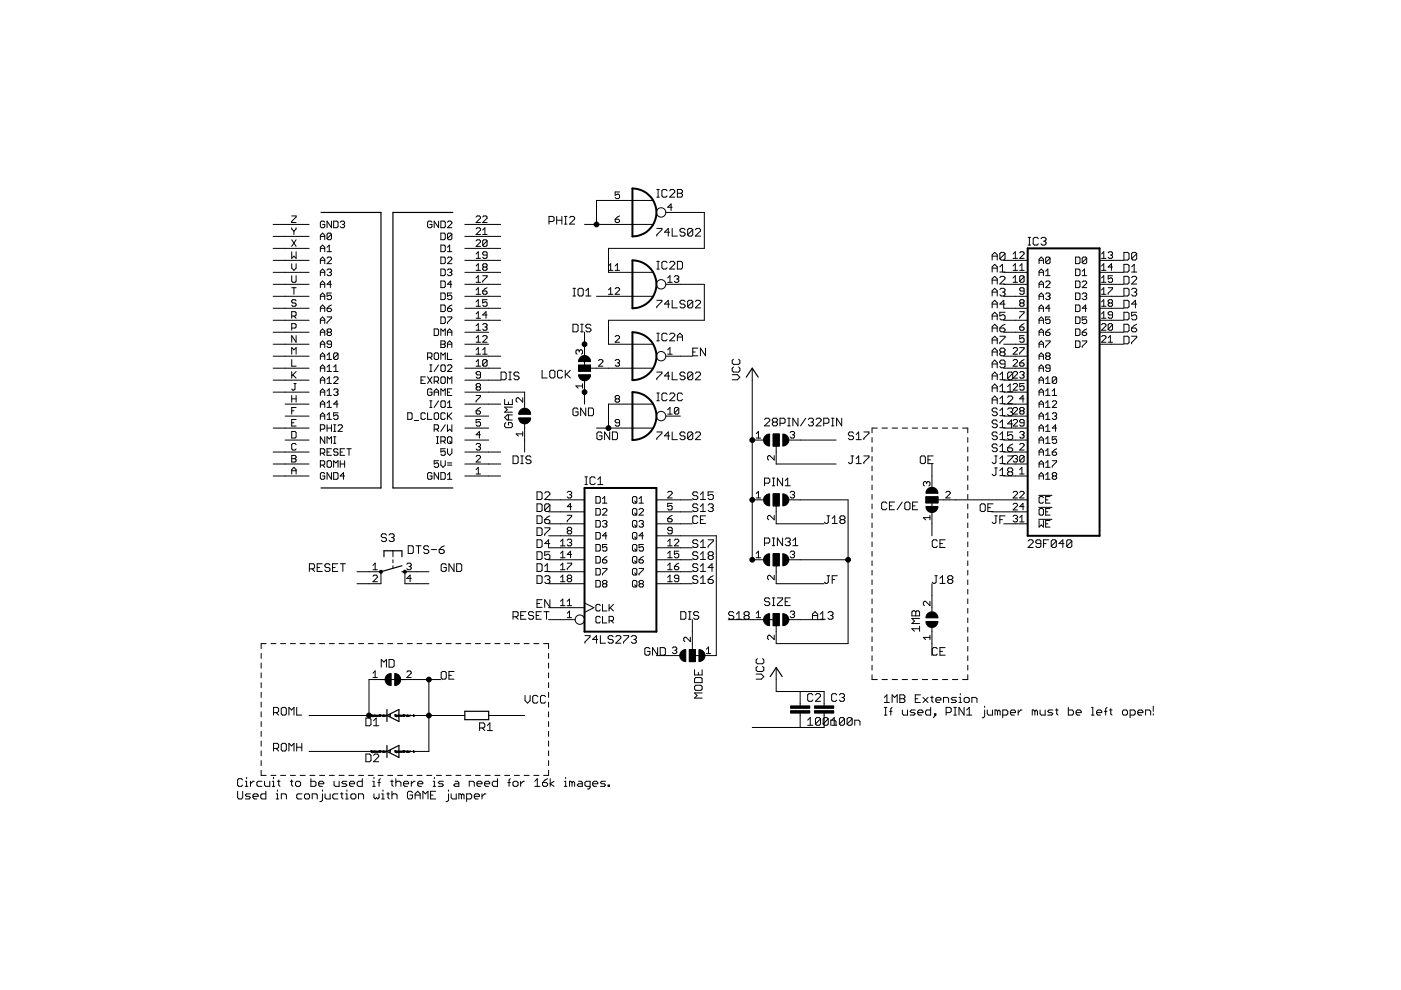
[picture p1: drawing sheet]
<svg xmlns="http://www.w3.org/2000/svg" width="297mm" height="210mm" viewBox="0 0 297 210" stroke-linecap="round" stroke-linejoin="round" font-family="sans-serif">
<g fill="none" stroke="#000" stroke-width=".21">
<path d="M57.9 50.1h7.6M57.9 52.7h7.6M57.9 55.2h7.6M57.9 57.7h7.6M57.9 47.6h7.6M61.8 55.9v1l.5 .4 .5-.4v-1M61.8 45.8h1v.2l-1 .9v.3h1M61.8 48.3v.2l.5 .5M61.8 53.4v1.4l.5-.5 .5 .5v-1.4M61.8 58.5v1.1l.3 .3h.4l.3-.3v-1.1M61.8 50.8l1 1.4M62.3 49v.7"/>
<path d="M62.8 48.3v.2l-.5 .5M62.8 50.8l-1 1.4M67.9 50.8v-.9l.5-.5 .5 .5v.9M67.9 53.4v-1l.5-.4 .5 .4v1M67.9 55.9v-.9l.5-.5 .5 .5v.9M67.9 58.4v-.9l.5-.5 .5 .5v.9M67.9 50.1h1M67.9 52.7h1M67.9 55.2h1M67.9 57.7h1M68.9 47.1l-.3-.2h-.4l-.3 .2v.9l.3 .3h.4l.3-.3v-.4h-.5M69.3 54.7l.3-.2h.4l.3 .2v.3l-1 .9h1"/>
<path d="M69.3 57.3l.3-.3h.4l.3 .3-.3 .4M69.3 52.4l.5-.4v1.4M69.3 53.4h1M69.8 57.7h.2M70 57.7l.3 .3-.3 .4h-.4l-.3-.2M70.3 46.9v1.4l-1-1.4v1.4M70.3 49.7l-.3-.3h-.4l-.3 .3v.9M70.3 49.7v.9l-.3 .2h-.4l-.3-.2M70.3 49.7l-1 .9M70.7 46.9h.7l.3 .2v.9l-.3 .3h-.7zM72.1 47.1l.3-.2h.4l.3 .2-.3 .5M72.6 47.6h.2"/>
<path d="M72.8 47.6l.3 .2-.3 .5h-.4l-.3-.3M91.6 47.1l-.2-.2h-.5l-.2 .2v.9l.2 .3h.5l.2-.3v-.4h-.5M93 46.9v1.4l-.9-1.4v1.4M93.5 46.9h.7l.2 .2v.9l-.2 .3h-.7zM93.5 49.4h.7l.2 .3v.9l-.2 .2h-.7zM93.5 52h.7l.2 .2v.9l-.2 .3h-.7zM93.5 54.5h.7l.2 .2v1l-.2 .2h-.7zM93.5 57h.7l.2 .3v.9l-.2 .2h-.7zM93.5 59.6h.7l.2 .2v.9l-.2 .3h-.7zM94.9 47.1l.2-.2h.5l.2 .2v.2l-.9 1h.9M94.9 54.7l.2-.2h.5l.2 .2v.3l-.9 .9h.9M94.9 57.3l.2-.3h.5l.2 .3-.2 .4"/>
<path d="M94.9 53.4h.9M94.9 52.4l.4-.4v1.4M95.3 57.7h.3M95.6 57.7l.2 .3-.2 .4h-.5l-.2-.2M95.8 49.7l-.2-.3h-.5l-.2 .3v.9M95.8 49.7v.9l-.2 .2h-.5l-.2-.2M95.8 49.7l-.9 .9M98.6 50.1h7.6M98.6 52.7h7.6M98.6 55.2h7.6M98.6 57.7h7.6M98.6 47.6h7.6"/>
<path d="M100.9 46l.3-.2h.4l.3 .2v.2l-1 1h1M100.9 48.5l.3-.2h.4l.3 .2v.3l-1 .9h1M100.9 51.1l.3-.3h.4l.3 .3v.2l-1 .9h1M100.9 59.9h1M100.9 53.8l.5-.4v1.4M100.9 56.4l.5-.5v1.4M100.9 58.9l.5-.4v1.4M100.9 54.8h1M100.9 57.3h1M102.3 58.5h1v.2l-1 .9v.3M102.3 46l.3-.2h.4l.3 .2v.2l-1 1h1M102.3 49.7h1"/>
<path d="M102.3 48.8l.5-.5v1.4M102.6 56.6l-.3-.2 .3-.5h.4l.3 .3-.3 .4M102.6 56.6l-.3 .3 .3 .4h.4l.3-.2-.3-.5M102.6 56.6h.4M103.3 51.1l-.3-.3h-.4l-.3 .3v.9M103.3 54.1h-.7l-.3-.3 .3-.4h.4l.3 .2v.9l-.3 .3h-.4l-.3-.3M103.3 51.1v.9l-.3 .2h-.4l-.3-.2M103.3 51.1l-1 .9M116.4 47h.8l.3-.3v-.5l-.3-.3h-.8v1.6M118 45.9v1.6M118 46.7h1.1M119.1 45.9v1.6"/>
<path d="M119.7 45.9h.5M119.7 47.5h.5M119.9 45.9v1.6M120.8 46.2l.2-.3h.6l.2 .3v.2l-1 1.1h1M123.9 47.6h14.5M129 57.3h.9M129 56.4l.5-.5v1.4M130.4 57.3h1M130.4 46.5h.7l.3 .4-.3 .3h-.4l-.3-.3zM130.4 56.4l.5-.5v1.4M131.4 40.7h-1v.7l.7-.2 .3 .2v.5l-.3 .2h-.4l-.3-.2M131.4 45.8l-1 .7"/>
<path d="M138.4 42.5h-11.9v5.1M139.3 48.4h1v.3l-1 1.1v.3M139.3 57h.5M139.3 55.4h.5M139.3 41.8h.5M139.3 40.2h.5M139.5 40.2v1.6M139.5 55.4v1.6M141.2 45h8.1v7.7h-20.3v5h9.4M141.4 40.4l-.2-.2h-.6l-.3 .2v1.1l.3 .3h.6l.2-.3M141.4 55.7l-.2-.3h-.6l-.3 .3v1.1l.3 .2h.6l.2-.2M141.6 59.9h.9"/>
<path d="M141.6 58.9l.4-.4v1.4M142 49.2h-1.1l.8-.8v1.7M142 55.7l.2-.3h.6l.3 .3v.2l-1.1 1.1h1.1M142 40.4l.2-.2h.6l.3 .2v.3l-1.1 1.1h1.1M142.5 48.4v1.7h1.1M142.5 43.9h-.9l.7-.7v1.4M143 58.7l.2-.2h.5l.2 .2-.2 .5M143.4 59.2h.3M143.6 55.4h.8l.3 .3v1.1l-.3 .2h-.8zM143.6 40.2h.8l.3 .2v.3l-.3 .3 .3 .3v.2l-.3 .3h-.8zM143.6 41h.8M143.7 59.2l.2 .2-.2 .5h-.5l-.2-.3"/>
<path d="M145.2 48.7l-.2-.3h-.6l-.2 .3v.3l.2 .2h.6l.2 .3v.3l-.2 .3h-.6l-.2-.3M146.9 48.7l-.3-.3h-.5l-.3 .3v1.1M146.9 48.7v1.1l-.3 .3h-.5l-.3-.3M146.9 48.7l-1.1 1.1M147.4 48.7l.3-.3h.6l.2 .3v.3l-1.1 1.1h1.1M210.4 55.1v-1.1l.5-.5 .5 .5v1.1M210.4 57.7v-1.1l.5-.6 .5 .6v1.1M210.4 54.3h1M210.4 56.9h1M210.4 59.4h1M212 58.9l.3-.3h.5l.3 .3v.2l-1.1 1.1h1.1M212 57.7h1.1"/>
<path d="M212 56.6l.5-.6v1.7M212.8 55.2h5.1M212.8 57.7h5.1M213.1 53.8v1.1l-.3 .2h-.5l-.3-.2M213.1 53.8l-.3-.3h-.5l-.3 .3v1.1M213.1 53.8l-1.1 1.1M214.8 53.8l.5-.4v1.4M214.8 59.9h.9M214.8 54.8h.9M214.8 57.3h.9M214.8 58.9l.5-.4v1.4M214.8 56.4l.5-.5v1.4"/>
<path d="M216.2 53.6l.2-.2h.5l.2 .2v.2l-.9 1h.9M216.2 57.3h.9M216.2 56.4l.5-.5v1.4M217.1 58.7l-.2-.2h-.5l-.2 .2v.9M217.1 58.7v.9l-.2 .3h-.5l-.2-.3M217.1 58.7l-.9 .9M218 52h.5M218 50.3h.5M218.2 50.3v1.7M220.2 50.6l-.3-.3h-.6l-.2 .3v1.1l.2 .3h.6l.3-.3M220.3 55.9v-.9l.5-.5 .4 .5v.9M220.3 58.4v-.9l.5-.5 .4 .5v.9"/>
<path d="M220.3 55.2h.9M220.3 57.7h.9M220.7 50.6l.3-.3h.5l.3 .3v.3l-.3 .2M221.2 51.1h.3M221.5 51.1l.3 .3v.3l-.3 .3h-.5l-.3-.3M221.7 58.4h.9M221.7 59.8l.2-.2h.5l.2 .2v.2l-.9 1h.9M221.7 57.5l.5-.5v1.4M222.6 54.7v1l-.2 .2h-.5l-.2-.2M222.6 54.7l-.2-.2h-.5l-.2 .2v1M222.6 54.7l-.9 1M228 54.5h.7l.3 .2v1l-.3 .2h-.7z"/>
<path d="M228 57h.7l.3 .3v.9l-.3 .2h-.7zM228 59.6h.7l.3 .2v.9l-.3 .3h-.7zM229.4 58.4h1M229.4 59.8l.3-.2h.5l.2 .2v.2l-1 1h1M229.4 57.5l.5-.5v1.4M230.4 54.7v1l-.2 .2h-.5l-.3-.2M230.4 54.7l-.2-.2h-.5l-.3 .2v1M230.4 54.7l-1 1M233.1 55.2h5.1M233.1 57.7h5.1M233.6 56.4l.4-.5v1.4M233.6 59.9h.9"/>
<path d="M233.6 54.8h.9M233.6 57.3h.9M233.6 53.8l.4-.4v1.4M233.6 58.9l.4-.4v1.4M234.9 53.6l.3-.2h.4l.3 .2-.3 .5M235.4 54.1h.2M235.6 54.1l.3 .2-.3 .5h-.4l-.3-.3M235.9 56.6h-1l.7-.7v1.4M235.9 58.5h-1v.7l.7-.3 .3 .3v.4l-.3 .3h-.4l-.3-.3M238.3 58.6h.8l.3 .3v1l-.3 .3h-.8zM238.3 53.5h.8l.3 .3v1.1l-.3 .2h-.8zM238.3 56h.8l.3 .3v1.1l-.3 .3h-.8z"/>
<path d="M239.9 58.9l.3-.3h.5l.3 .3v.2l-1.1 1.1h1.1M239.9 57.7h1.1M239.9 56.6l.6-.6v1.7M241 53.8l-1.1 1.1M241 53.8v1.1l-.3 .2h-.5l-.3-.2M241 53.8l-.3-.3h-.5l-.3 .3v1.1M57.9 60.3h7.6M57.9 62.8h7.6M57.9 65.4h7.6M57.9 67.9h7.6M57.9 70.4h7.6M57.9 73h7.6"/>
<path d="M57.9 75.5h7.6M57.9 78.1h7.6M61.8 69.6h.7l.3-.3v-.4l-.3-.3h-.7v1.4M61.8 67h.7l.3-.2v-.5l-.3-.2h-.7v1.4M61.8 75.1v-1.4l.5 .5 .5-.5v1.4M61.8 76.2v1.4h1M61.8 78.8v1.4M61.8 61h1M62.1 79.5l.7 .7M62.3 61v1.4M62.3 67l.5 .5M62.8 63.8l-.3-.3h-.4l-.3 .3 .3 .4h.4l.3 .3-.3 .4h-.4l-.3-.2"/>
<path d="M62.8 71.2v1.4l-1-1.4v1.4M62.8 78.8l-1 .9M67.9 61v-1l.5-.4 .5 .4v1M67.9 63.5v-.9l.5-.5 .5 .5v.9M67.9 66.1v-1l.5-.4 .5 .4v1M67.9 68.6v-.9l.5-.5 .5 .5v.9M67.9 71.1v-.9l.5-.5 .5 .5v.9M67.9 73.7v-1l.5-.4 .5 .4v1M67.9 76.2v-.9l.5-.5 .5 .5v.9M67.9 78.8v-1l.5-.4 .5 .4v1M67.9 60.3h1M67.9 62.8h1"/>
<path d="M67.9 65.4h1M67.9 67.9h1M67.9 70.4h1M67.9 73h1M67.9 75.5h1M67.9 78.1h1M69.3 65.4h.7l.3 .4-.3 .3h-.4l-.3-.3zM69.3 67.2h1v.2l-1 1v.2M69.3 75.3l.5-.5v1.4M69.3 77.8l.5-.4v1.4M69.3 76.2h1M69.3 78.8h1"/>
<path d="M69.6 70.4l-.3-.2 .3-.5h.4l.3 .3-.3 .4M69.6 70.4l-.3 .3 .3 .4h.4l.3-.2-.3-.5M69.6 70.4h.4M70.3 60.3h-1l.7-.7v1.4M70.3 62.1h-1v.7l.7-.2 .3 .2v.5l-.3 .2h-.4l-.3-.2M70.3 73h-.7l-.3-.3 .3-.4h.4l.3 .2v.9l-.3 .3h-.4l-.3-.3M70.3 64.7l-1 .7M70.7 78.8h1M70.7 77.8l.5-.4v1.4M71.7 75.1l-.3-.3h-.4l-.3 .3v.9M71.7 75.1v.9l-.3 .2h-.4l-.3-.2M71.7 75.1l-1 .9"/>
<path d="M90.2 79.9h-.9v1.4h.9M90.7 75.8h.7l.2-.3v-.4l-.2-.3h-.7v1.4M90.7 79.9l.9 1.4M91.1 78.8h.5M91.1 77.4h.5M91.1 75.8l.5 .4M91.4 77.4v1.4M91.6 79.9l-.9 1.4M92.1 69.7h.7l.2 .3v.9l-.2 .2h-.7zM92.3 74.8h.5l.2 .3v.9l-.2 .2h-.5l-.2-.2v-.9zM93 77.4l-.9 1.4M93.5 62.1h.7l.2 .3v.9l-.2 .2h-.7z"/>
<path d="M93.5 64.7h.7l.2 .2v.9l-.2 .3h-.7zM93.5 67.2h.7l.2 .2v1l-.2 .2h-.7zM93.5 71.1v-1.4l.4 .5 .5-.5v1.4M93.5 72.3h.7l.2 .2-.2 .5 .2 .4-.2 .3h-.7zM93.5 76.2v-1.4l.4 .5 .5-.5v1.4M93.5 73h.7M93.7 77.4h.5l.2 .2v.9l-.2 .3h-.5l-.2-.3v-.9zM93.7 79.9h.5l.2 .2v1l-.2 .2h-.5l-.2-.2v-1zM94.9 65.4h.7l.2 .4-.2 .3h-.5l-.2-.3zM94.9 67.2h.9v.2l-.9 1v.2M94.9 71.1v-.9l.4-.5 .5 .5v.9M94.9 73.7v-1l.4-.4 .5 .4v1"/>
<path d="M94.9 74.8v1.4h.9M94.9 77.6l.2-.2h.5l.2 .2v.2l-.9 1h.9M94.9 70.4h.9M94.9 73h.9M95.8 62.1h-.9v.7l.7-.2 .2 .2v.5l-.2 .2h-.5l-.2-.2M95.8 60.3h-.9l.7-.7v1.4M95.8 64.7l-.9 .7M98.6 60.3h7.6M98.6 62.8h7.6M98.6 65.4h7.6M98.6 67.9h7.6M98.6 70.4h5"/>
<path d="M98.6 73h5M98.6 75.5h7.6M98.6 78.1h7.6M100.9 64.9h1M100.9 77.6h1M100.9 71.6l.5-.4v1.4M100.9 61.5l.5-.5v1.4M100.9 64l.5-.5v1.4M100.9 66.5l.5-.4v1.4M100.9 69.1l.5-.5v1.4M100.9 74.2l.5-.5v1.4M100.9 76.7l.5-.5v1.4"/>
<path d="M100.9 72.6h1M100.9 62.4h1M100.9 67.5h1M100.9 70h1M100.9 75.1h1M101.9 79.5h-.7l-.3-.3 .3-.4h.4l.3 .2v.9l-.3 .3h-.4l-.3-.3M102.3 68.9l.3-.3h.4l.3 .3-.3 .4M102.3 71.4l.3-.2h.4l.3 .2v.2l-1 1h1M102.3 61.7h.7l.3 .5-.3 .2h-.4l-.3-.2zM102.3 74.2l.5-.5v1.4M102.3 75.1h1M102.8 69.3h.2"/>
<path d="M103 69.3l.3 .3-.3 .4h-.4l-.3-.2M103.3 63.5h-1v.7l.7-.2 .3 .2v.5l-.3 .2h-.4l-.3-.2M103.3 76.5l-.3-.3h-.4l-.3 .3v.9M103.3 76.5v.9l-.3 .2h-.4l-.3-.2M103.3 61l-1 .7M103.3 66.8h-1l.7-.7v1.4M103.3 76.5l-1 .9M106.2 78.9h.8l.3 .3v1l-.3 .3h-.8zM107.9 78.9h.5M108.1 78.9v1.6M110 79.2l-.2-.3h-.6l-.2 .3v.2l.2 .3h.6l.2 .3v.2l-.2 .3h-.6l-.2-.3M114.9 78.5v1.6h1.1"/>
<path d="M116.6 78.8l.2-.3h.6l.2 .3v1.1l-.2 .2h-.6l-.2-.2zM119.3 78.8l-.3-.3h-.5l-.3 .3v1.1l.3 .2h.5l.3-.2M119.8 78.5v1.6M120.1 79.3l.8 .8M120.9 78.5l-1.1 1.1M121.5 62.8h.5M121.5 61.1h.5M121.5 68.7h.8l.3 .3v1.1l-.3 .3h-.8zM121.8 61.1v1.7M122.6 61.4l.2-.3h.6l.3 .3v1.1l-.3 .3h-.6l-.2-.3zM122.7 77.4h2.5v1.3h-2.5zM122.8 74.4l-.2-.2-.5 .2v.5l.2 .2"/>
<path d="M122.8 74.4l.2-.2 .5 .2v.5l-.2 .2M122.8 74.4v.2M123.1 70.4h.6M123.1 68.7h.6M123.4 68.7v1.7M123.9 70.4v7.7M124.2 62.8h1.1M124.2 61.7l.5-.6v1.7M125.2 78.1h13.2M125.3 69l-.3-.3h-.5l-.3 .3v.3l.3 .3h.5l.3 .2v.3l-.3 .3h-.5l-.3-.3M126.5 62.8h11.9M126.9 76.5l.2-.3h.5l.2 .3v.2l-.9 .9h.9"/>
<path d="M129 62.4h.9M129 61.5l.5-.5v1.4M130.4 61.2l.3-.2h.4l.3 .2v.3l-1 .9h1M130.4 76.5l.3-.3h.4l.3 .3-.3 .4M130.4 71.4l.3-.2h.4l.3 .2v.2l-1 1h1M130.9 76.9h.2M131.1 76.9l.3 .3-.3 .4h-.4l-.3-.2M139.3 78.9h1v.3l-1 1v.3M139.3 63.7h1v.2l-1 1.1v.3M139.3 72.3h.5M139.3 70.7h.5M139.5 70.7v1.6"/>
<path d="M141.2 60.3h8.1v7.6h-20.3v5.1h9.4M141.2 75.5h5.6M141.4 70.9l-.2-.2h-.6l-.3 .2v1.1l.3 .3h.6l.2-.3M141.6 75.1h.9M141.6 74.2l.4-.5v1.4M142 64.5h-1.1l.8-.8v1.6M142 79.7h-1.1l.8-.8v1.6M142 70.9l.2-.2h.6l.3 .2v.3l-1.1 1.1h1.1M142.5 63.7v1.6h1.1M142.5 78.9v1.6h1.1M143.6 72.3v-1.1l.6-.5 .5 .5v1.1M143.6 71.5h1.1"/>
<path d="M145.2 79.2l-.2-.3h-.6l-.2 .3v.2l.2 .3h.6l.2 .3v.2l-.2 .3h-.6l-.2-.3M145.2 63.9l-.2-.2h-.6l-.2 .2v.3l.2 .3h.6l.2 .2v.3l-.2 .3h-.6l-.2-.3M146.9 79.2l-.3-.3h-.5l-.3 .3v1M146.9 79.2v1l-.3 .3h-.5l-.3-.3M146.9 63.9l-.3-.2h-.5l-.3 .2v1.1M146.9 63.9v1.1l-.3 .3h-.5l-.3-.3M146.9 79.2l-1.1 1M146.9 63.9l-1.1 1.1M146.9 74.6h.5M147.4 79.2l.3-.3h.6l.2 .3v.2l-1.1 1.1h1.1M147.4 63.9l.3-.2h.6l.2 .2v.3l-1.1 1.1h1.1M148 73.8h-1.1v1.6h1.1"/>
<path d="M149.6 73.8v1.6l-1.1-1.6v1.6M155.2 79.4h1.1l.6 .6-.6 .5h-1.1M155.5 76.2l-.3 .2v.6l.3 .3h1.1l.3-.3v-.6l-.3-.2M155.5 77.8l-.3 .3v.5l.3 .3h1.1l.3-.3v-.5l-.3-.3M159.5 78.1v40.6h2.5M210.4 79.7h1M210.4 64.5h1M210.4 67h1M210.4 69.6h1M210.4 78v-1.1l.5-.6 .5 .6v1.1M210.4 61.9h1M210.4 60.2v-1.1l.5-.5 .5 .5v1.1"/>
<path d="M210.4 62.8v-1.1l.5-.6 .5 .6v1.1M210.4 65.3v-1.1l.5-.5 .5 .5v1.1M210.4 67.8v-1.1l.5-.5 .5 .5v1.1M210.4 70.4v-1.1l.5-.6 .5 .6v1.1M210.4 72.9v-1.1l.5-.5 .5 .5v1.1M210.4 75.4v-1l.5-.6 .5 .6v1M210.4 72.1h1M210.4 74.6h1M210.4 77.2h1M212 69.6h.8l.3 .2v.3l-.3 .3h-.5l-.3-.3zM212 71.3h1.1v.2l-1.1 1.1v.3M212 61.4l.3-.3h.5l.3 .3v.3l-.3 .2"/>
<path d="M212 79.4l.5-.5v1.6M212.3 74.6l-.3 .3v.3l.3 .2h.5l.3-.2v-.3l-.3-.3M212.3 74.6l-.3-.2v-.3l.3-.3h.5l.3 .3v.3l-.3 .2M212.3 74.6h.5M212.5 61.9h.3M212.8 60.3h5.1M212.8 62.8h5.1M212.8 65.4h5.1M212.8 67.9h5.1M212.8 70.4h5.1M212.8 73h5.1M212.8 75.5h5.1"/>
<path d="M212.8 78.1h5.1M212.8 61.9l.3 .3v.3l-.3 .3h-.5l-.3-.3M213.1 64.5h-1.1l.8-.8v1.6M213.1 68.7l-.6 .3-.5 .6M213.1 77.2h-.8l-.3-.3v-.3l.3-.3h.5l.3 .3v1.1l-.3 .3h-.5l-.3-.3M213.1 66.2h-1.1v.8l.5-.3h.3l.3 .3v.6l-.3 .2h-.5l-.3-.2M214.7 79.2l-.3-.3h-.5l-.3 .3v1M214.7 79.2v1l-.3 .3h-.5l-.3-.3M214.7 79.2l-1.1 1M214.8 73.9l.2-.2h.5l.2 .2v.3l-.9 .9h.9M214.8 76.5l.2-.3h.5l.2 .3v.2l-.9 .9h.9M214.8 79l.2-.2h.5l.2 .2v.2l-.9 1h.9"/>
<path d="M216.2 66.1h.9v.2l-.9 .9v.3M216.2 73.7h.9v.2l-.9 1v.2M216.2 79l.2-.2h.5l.2 .2-.2 .5M216.2 76.9h.7l.2 .5-.2 .2h-.5l-.2-.2zM216.2 69.3h.7l.2 .5-.2 .2h-.5l-.2-.2zM216.4 64.2l-.2-.2 .2-.5h.5l.2 .3-.2 .4M216.4 64.2h.5M216.4 64.2l-.2 .3 .2 .4h.5l.2-.2-.2-.5M216.7 79.5h.2M216.9 79.5l.2 .2-.2 .5h-.5l-.2-.3M217.1 61.7h-.7l-.2-.2 .2-.5h.5l.2 .2v1l-.2 .2h-.5l-.2-.2M217.1 71.2h-.9v.7l.5-.3 .4 .3v.4l-.2 .3h-.5l-.2-.3"/>
<path d="M217.1 68.6l-.9 .7M217.1 76.2l-.9 .7M220.3 61v-1l.5-.4 .4 .4v1M220.3 63.5v-.9l.5-.5 .4 .5v.9M220.3 66.1v-1l.5-.4 .4 .4v1M220.3 68.6v-.9l.5-.5 .4 .5v.9M220.3 71.1v-.9l.5-.5 .4 .5v.9M220.3 73.7v-1l.5-.4 .4 .4v1M220.3 76.2v-.9l.5-.5 .4 .5v.9M220.3 78.8v-1l.5-.4 .4 .4v1M220.3 60.3h.9M220.3 62.8h.9"/>
<path d="M220.3 65.4h.9M220.3 67.9h.9M220.3 70.4h.9M220.3 73h.9M220.3 75.5h.9M220.3 78.1h.9M221.7 62.4l.2-.3h.5l.2 .3-.2 .4M221.7 70.4h.7l.2 .5-.2 .2h-.5l-.2-.2zM221.7 72.3h.9v.2l-.9 .9v.3M221.9 75.5h.5M221.9 75.5l-.2 .3 .2 .4h.5l.2-.2-.2-.5M221.9 75.5l-.2-.2 .2-.5h.5l.2 .3-.2 .4"/>
<path d="M222.2 62.8h.2M222.4 62.8l.2 .3-.2 .4h-.5l-.2-.2M222.6 65.4h-.9l.7-.7v1.4M222.6 67.2h-.9v.7l.7-.2 .2 .2v.5l-.2 .2h-.5l-.2-.2M222.6 78.1h-.7l-.2-.3 .2-.4h.5l.2 .2v.9l-.2 .3h-.5l-.2-.3M222.6 69.7l-.9 .7M228 62.1h.7l.3 .3v.9l-.3 .2h-.7zM228 64.7h.7l.3 .2v.9l-.3 .3h-.7zM228 67.2h.7l.3 .2v1l-.3 .2h-.7zM228 69.7h.7l.3 .3v.9l-.3 .2h-.7zM228 72.3h.7l.3 .2v.9l-.3 .3h-.7zM229.4 62.4l.3-.3h.5l.2 .3-.2 .4"/>
<path d="M229.4 70.4h.8l.2 .5-.2 .2h-.5l-.3-.2zM229.4 72.3h1v.2l-1 .9v.3M229.9 62.8h.3M230.2 62.8l.2 .3-.2 .4h-.5l-.3-.2M230.4 65.4h-1l.8-.7v1.4M230.4 67.2h-1v.7l.5-.2 .5 .2v.5l-.2 .2h-.5l-.3-.2M230.4 69.7l-1 .7M233.1 60.3h5.1M233.1 62.8h5.1M233.1 65.4h5.1M233.1 67.9h5.1M233.1 70.4h5.1"/>
<path d="M233.1 73h5.1M233.6 64.9h.9M233.6 68.9l.2-.3h.5l.2 .3v.2l-.9 .9h.9M233.6 71.4l.2-.2h.5l.2 .2v.2l-.9 1h.9M233.6 62.4h.9M233.6 67.5h.9M233.6 61.5l.4-.5v1.4M233.6 64l.4-.5v1.4M233.6 66.5l.4-.4v1.4M234.9 61h1v.2l-1 1v.2M234.9 72.6h1M234.9 71.6l.5-.4v1.4"/>
<path d="M235.2 64.2l-.3-.2 .3-.5h.4l.3 .3-.3 .4M235.2 64.2h.4M235.2 64.2l-.3 .3 .3 .4h.4l.3-.2-.3-.5M235.9 66.8h-.7l-.3-.3 .3-.4h.4l.3 .2v.9l-.3 .3h-.4l-.3-.3M235.9 68.9l-.3-.3h-.4l-.3 .3v.9M235.9 68.9v.9l-.3 .2h-.4l-.3-.2M235.9 68.9l-1 .9M238.3 63.7h.8l.3 .2v1.1l-.3 .3h-.8zM238.3 61.1h.8l.3 .3v1.1l-.3 .3h-.8zM238.3 66.2h.8l.3 .3v1.1l-.3 .2h-.8zM238.3 68.7h.8l.3 .3v1.1l-.3 .3h-.8zM238.3 71.3h.8l.3 .2v1.1l-.3 .3h-.8z"/>
<path d="M239.9 69.6h.8l.3 .2v.3l-.3 .3h-.5l-.3-.3zM239.9 71.3h1.1v.2l-1.1 1.1v.3M239.9 61.4l.3-.3h.5l.3 .3v.3l-.3 .2M240.5 61.9h.2M240.7 61.9l.3 .3v.3l-.3 .3h-.5l-.3-.3M241 64.5h-1.1l.8-.8v1.6M241 68.7l-.5 .3-.6 .6M241 66.2h-1.1v.8l.6-.3h.2l.3 .3v.6l-.3 .2h-.5l-.3-.2M57.9 90.8h7.6M57.9 80.6h7.6M57.9 83.1h7.6M57.9 95.8h7.6"/>
<path d="M57.9 98.4h7.6M60.5 85.7h5M60.5 88.2h5M60.5 93.3h5M61.8 96.6h.7l.3 .2-.3 .5 .3 .4-.3 .3h-.7zM61.8 83.9v1.4M61.8 91.5h.7l.3 .2v.9l-.3 .3h-.7zM61.8 84.6h1M61.8 87.1h.5M61.8 99.8h1M61.8 89.6h.5M61.8 97.3h.7"/>
<path d="M62.3 81.3h.5M62.5 81.3v1.2l-.2 .2-.5-.2M62.8 94.3l-.3-.3h-.4l-.3 .3v.9l.3 .2h.4l.3-.2M62.8 86.4h-1v1.4M62.8 88.9h-1v1.4h1M62.8 83.9v1.4M67.9 96.1h.7l.3-.3v-.4l-.3-.3h-.7v1.4M67.9 98.6h.7l.3-.2v-.5l-.3-.2h-.7v1.4M67.9 81.3v-.9l.5-.5 .5 .5v.9M67.9 83.8v-.9l.5-.5 .5 .5v.9M67.9 86.4v-1l.5-.4 .5 .4v1M67.9 88.9v-.9l.5-.5 .5 .5v.9"/>
<path d="M67.9 91h.7l.3-.2v-.5l-.3-.2h-.7v1.4M67.9 80.6h1M67.9 83.1h1M67.9 85.7h1M67.9 88.2h1M68.4 96.1l.5 .4M68.4 98.6l.5 .5M68.9 92.6v1.4l-1-1.4v1.4M69.3 90.8h1M69.3 90.1v1.4M69.3 94v-1.4l.5 .5 .5-.5v1.4M69.3 80.4l.5-.5v1.4"/>
<path d="M69.3 82.9l.5-.5v1.4M69.3 85.4l.5-.4v1.4M69.3 88l.5-.5v1.4M69.3 81.3h1M69.3 83.8h1M69.3 86.4h1M69.3 88.9h1M69.3 95.8h.5M69.6 97.7h.4l.3 .2v.9l-.3 .3h-.4l-.3-.3v-.9zM70.3 95.1h-1v1.4h1M70.3 90.1v1.4M70.7 99.1v-1.4l.5 .4 .5-.4v1.4"/>
<path d="M70.7 80.1l.3-.2h.4l.3 .2v.3l-1 .9h1M70.7 82.7l.3-.3h.4l.3 .3-.3 .4M70.7 94h.5M70.7 92.6h.5M70.7 91.5h.5M70.7 90.1h.5M71 90.1v1.4M71 92.6v1.4M71.2 83.1h.2M71.4 83.1l.3 .3-.3 .4h-.4l-.3-.2M71.7 95.4l-.3-.3h-.4l-.3 .5 .3 .2h.4l.3 .5-.3 .2h-.4l-.3-.2M71.7 87.5h-1v.7l.7-.2 .3 .2v.5l-.3 .2h-.4l-.3-.2"/>
<path d="M71.7 85.7h-1l.7-.7v1.4M71.7 90.3l.2-.2h.5l.2 .2v.2l-.9 1h.9M72.1 95.8h.5M72.1 97.7v1.4M72.1 98.4h1M73.1 95.1h-1v1.4h1M73.1 97.7v1.4M73.5 95.1h1M74 95.1v1.4M86.4 87.5h.7l.3 .3v.9l-.3 .2h-.7zM87.8 89.2h1M89.3 80.6h.4"/>
<path d="M90.2 87.8l-.2-.3h-.5l-.2 .3v.9l.2 .2h.5l.2-.2M90.7 87.5v1.4h.9M91.1 86.4h.5M91.1 85h.5M91.4 85v1.4M91.6 82.7l-.2-.3h-.5l-.2 .3v.9l.2 .2h.5l.2-.2v-.5h-.5M92.1 80.8h.7l.2-.2v-.5l-.2-.2h-.7v1.4M92.1 83.8v-.9l.4-.5 .5 .5v.9M92.1 91h.7l.2-.2v-.5l-.2-.2h-.7v1.4M92.1 83.1h.9M92.3 87.5h.5l.2 .3v.9l-.2 .2h-.5l-.2-.2v-.9zM92.5 80.8l.5 .5"/>
<path d="M92.5 94h.5M92.5 92.6h.5M92.5 91l.5 .5M92.8 92.6v1.4M93 97.7h-.9v.7l.7-.3 .2 .3v.4l-.2 .3h-.5l-.2-.3M93 85l-.9 1.4M93.5 83.8v-1.4l.4 .5 .5-.5v1.4M93.5 93.5h.7l.2-.2v-.5l-.2-.2h-.7v1.4M93.5 97.7v.9l.4 .5 .5-.5v-.9M93.7 85h.5l.2 .2v.9l-.2 .3h-.5l-.2-.3v-.9zM93.9 93.5l.5 .5M94.4 95.1h-.9v.7l.7-.2 .2 .2v.5l-.2 .2h-.5l-.2-.2"/>
<path d="M94.4 87.8l-.2-.3h-.5l-.2 .3v.9l.2 .2h.5l.2-.2M94.4 90.1l-.9 1.4M94.9 81.3v-1.4l.4 .5 .5-.5v1.4M94.9 87.5v1.4M94.9 90.1v1.4l.4-.5 .5 .5v-1.4M94.9 95.1v1l.4 .4 .5-.4v-1M94.9 98.1h.9M94.9 98.6h.9M94.9 83.1h.4M94.9 86.4h.9M94.9 85.4l.4-.4v1.4M95.1 92.6h.5l.2 .2v1l-.2 .2h-.5l-.2-.2v-1z"/>
<path d="M95.1 88.2l.7 .7M95.3 93.5l.5 .5M95.8 82.4h-.9v1.4h.9M95.8 87.5l-.9 1M98.6 90.8h5M98.6 80.6h7.6M98.6 83.1h12.6v3.5M98.6 85.7h7.6M98.6 88.2h5M98.6 95.8h7.6M98.6 98.4h7.6M98.6 93.3h5"/>
<path d="M100.9 94.3l.3-.3h.4l.3 .3-.3 .4M100.9 83.9h1v.2l-1 .9v.3M100.9 87.1h.7l.3 .5-.3 .2h-.4l-.3-.2zM100.9 96.8l.3-.2h.4l.3 .2v.2l-1 1h1M100.9 99.6l.5-.5v1.4M101.2 82l-.3-.2 .3-.5h.4l.3 .3-.3 .4M101.2 82l-.3 .3 .3 .4h.4l.3-.2-.3-.5M101.2 82h.4M101.4 94.7h.2M101.6 94.7l.3 .3-.3 .4h-.4l-.3-.2M101.9 92.2h-1l.7-.7v1.4M101.9 88.9h-1v.7l.7-.2 .3 .2v.5l-.3 .2h-.4l-.3-.2"/>
<path d="M101.9 86.4l-1 .7M107 84.7v1.1h1.6v-1.1M107.3 89.6l-.3 .3v.5l.3 .3h1.1l.2-.3v-.5l-.2-.3h-.6v.5M107.8 85.2v.6M107.8 88v1M107.9 80.5h.5M108.6 88h-1.1l-.5 .5 .5 .5h1.1M108.6 86.3h-1.6l.5 .6-.5 .5h1.6M108.8 96.7h.8l.3 .2v1.1l-.3 .3h-.8zM110.4 98.3h.6M110.4 96.7h.6M110.7 96.7v1.6"/>
<path d="M110.8 92h-1.4l.5 .5M110.8 84.3v1l-.9-1h-.2l-.3 .3v.4l.3 .3M110.8 91.5v1M111.2 89.9v5.9M112.6 96.9l-.3-.2h-.5l-.3 .2v.3l.3 .3h.5l.3 .2v.3l-.3 .3h-.5l-.3-.3M122.6 86.8l-.3-.3h-.5l-.3 .3v1.1l.3 .2h.5l.3-.2v-.6h-.6M123.5 81.8h-1.4l.5 .5M123.5 81.4v.9M123.9 80.6v5.1M124.2 86.5v1.6l-1.1-1.6v1.6M124.8 86.5h.8l.2 .3v1.1l-.2 .2h-.8zM126.5 90.8h11.9"/>
<path d="M127.6 91.9l-.2-.3h-.6l-.2 .3v1l.2 .3h.6l.2-.3v-.5h-.5M129.3 91.6v1.6l-1.1-1.6v1.6M129.8 91.6h.8l.3 .3v1l-.3 .3h-.8zM130.7 84.6l-.3-.3 .3-.4h.4l.3 .2-.3 .5M130.7 84.6h.4M130.7 84.6l-.3 .2 .3 .5h.4l.3-.3-.3-.4M131.4 89.6h-.7l-.3-.2 .3-.5h.4l.3 .3v.9l-.3 .2h-.4l-.3-.2M138.4 85.7h-9.4v5.1M139.3 91.6h1v.3l-1 1v.3M139.3 85h.5M139.3 83.3h.5M139.5 83.3v1.7"/>
<path d="M141.2 88.2h3.1M141.4 83.6l-.2-.3h-.6l-.3 .3v1.1l.3 .3h.6l.2-.3M141.6 87.8h.9M141.6 86.9l.4-.5v1.4M142 92.4h-1.1l.8-.8v1.6M142 83.6l.2-.3h.6l.3 .3v.3l-1.1 1.1h1.1M142.5 91.6v1.6h1.1M143.9 86.6l-.2-.2h-.5l-.2 .2v1M143.9 86.6v1l-.2 .2h-.5l-.2-.2M143.9 86.6l-.9 1M144.7 83.6l-.3-.3h-.5l-.3 .3v1.1l.3 .3h.5l.3-.3M145.2 91.9l-.2-.3h-.6l-.2 .3v.2l.2 .3h.6l.2 .3v.2l-.2 .3h-.6l-.2-.3"/>
<path d="M146.9 91.9l-1.1 1M146.9 91.9l-.3-.3h-.5l-.3 .3v1M146.9 91.9v1l-.3 .3h-.5l-.3-.3M147.4 91.9l.3-.3h.6l.2 .3v.2l-1.1 1.1h1.1M159.5 93.3h2.5M160.3 92.9h1M160.3 91.9l.5-.4v1.4M162.1 88.9l.3-.2h.5l.3 .2v.3l-1.1 1.1h1.1M163.9 92h1.3v2.6h-1.3zM164 89.5l-.3 .2v.3l.3 .3h.5l.3-.3v-.3l-.3-.2M164 89.5l-.3-.3v-.3l.3-.2h.5l.3 .2v.3l-.3 .3M164 89.5h.5"/>
<path d="M164.1 96.6v.9l-.9-.9-.4 .2v.5l.2 .2M164.6 94.6v3.8h12.7M165.4 89.7h.8l.3-.2v-.6l-.3-.2h-.8v1.6M167 90.3h.6M167 88.7h.6M167.1 93.3h10.2M167.3 88.7v1.6M167.5 91.7l.3-.2h.4l.3 .2-.3 .5M168 92.2h.2M168.2 92.2l.3 .2-.3 .5h-.4l-.3-.3M169.2 88.7v1.6l-1.1-1.6v1.6M170.8 88.7l-1.1 1.6"/>
<path d="M171.4 88.9l.2-.2h.6l.3 .2v.3l-.3 .3M171.9 89.5h.3M172.2 89.5l.3 .2v.3l-.3 .3h-.6l-.2-.3M173 88.9l.3-.2h.5l.3 .2v.3l-1.1 1.1h1.1M174.6 89.7h.9l.2-.2v-.6l-.2-.2h-.9v1.6M176.3 90.3h.5M176.3 88.7h.5M176.6 88.7v1.6M178.5 88.7v1.6l-1.1-1.6v1.6M180.4 96.7h.6M180.7 96.7v1.3l-.3 .3h-.3l-.2-.3M181 91.9l-.3-.3h-.6l-.2 .3v.2l.2 .3h.6l.3 .3v.2l-.3 .3h-.6l-.2-.3"/>
<path d="M181.5 93.2h1.1M181.5 98.3h1.1M181.5 92.1l.6-.5v1.6M181.5 97.2l.6-.5v1.6M183.2 91.6h1v.3l-1 1v.3M183.2 96.7h1v.2l-1 1.1v.3M184.9 92.8v1M184.9 94.8v1M184.9 96.8v1M184.9 98.8v1M186 90.8h-1.1v1M187 90.8h1.2"/>
<path d="M189.1 90.8h1.2M191.3 90.8h1.1M193.4 90.8h1.1M195.1 96.9l.3-.2h.5l.3 .2v1.1l-.3 .3h-.5l-.3-.3zM195.5 90.8h1.2M196.7 97.5h.6M197.6 98.4v5.1M197.7 90.8h1.1M197.8 96.7h-1.1v1.6h1.1M199.8 90.8h1.1M201.9 90.8h1.2M204.1 90.8h1.1v1"/>
<path d="M205.2 92.8v1M205.2 94.8v1M205.2 96.8v1M205.2 98.8v1M210.4 80.5v-1.1l.5-.5 .5 .5v1.1M210.4 83.1v-1.1l.5-.6 .5 .6v1.1M210.4 85.6v-1.1l.5-.5 .5 .5v1.1M210.4 82.3h1M210.4 84.8h1M210.9 96.7h.5M210.9 99.2h.5M211.2 96.7v1.3l-.3 .3h-.3l-.2-.3"/>
<path d="M211.2 99.2v1.4l-.3 .2h-.3l-.2-.2M211.4 91.9l-.2-.3h-.6l-.2 .3v.2l.2 .3h.6l.2 .3v.2l-.2 .3h-.6l-.2-.3M211.4 89.3l-.2-.3h-.6l-.2 .3v.3l.2 .3h.6l.2 .2v.3l-.2 .3h-.6l-.2-.3M211.4 86.8l-.2-.3h-.6l-.2 .3v.3l.2 .2h.6l.2 .3v.3l-.2 .2h-.6l-.2-.2M211.4 94.4l-.2-.3h-.6l-.2 .3v.3l.2 .3h.6l.2 .2v.3l-.2 .3h-.6l-.2-.3M212 80.5h1.1M212 93.2h1.1M212 90.7h1.1M212 82l.5-.6v1.7M212 84.5l.5-.5v1.6M212 87.1l.5-.6v1.6M212 89.6l.5-.6v1.7"/>
<path d="M212 92.1l.5-.5v1.6M212 94.7l.5-.6v1.7M212 97.2l.5-.5v1.6M212 99.8l.5-.6v1.6M212 83.1h1.1M212 85.6h1.1M212 88.1h1.1M212 95.8h1.1M212 98.3h1.1M212.8 90.8h5.1M212.8 80.6h5.1M212.8 83.1h5.1"/>
<path d="M212.8 85.7h5.1M212.8 88.2h5.1M212.8 95.8h5.1M212.8 98.4h5.1M212.8 93.3h5.1M213.6 84.2l.3-.2h.5l.3 .2v.3l-1.1 1.1h1.1M213.6 86.8l.3-.3h.5l.3 .3v.3l-.3 .2M213.6 95h.8l.3 .2v.3l-.3 .3h-.5l-.3-.3zM213.6 96.7h1.1v.2l-1.1 1.1v.3M213.6 83.1h1.1M213.6 82l.6-.6v1.7M214.2 87.3h.2"/>
<path d="M214.4 87.3l.3 .3v.3l-.3 .2h-.5l-.3-.2M214.7 91.6h-1.1v.8l.6-.3h.2l.3 .3v.5l-.3 .3h-.5l-.3-.3M214.7 89.9h-1.1l.8-.9v1.7M214.7 94.1l-.5 .3-.6 .6M214.8 96.8l.2-.2h.5l.2 .2-.2 .5M214.8 81.6l.2-.3h.5l.2 .3v.2l-.9 .9h.9M214.8 86.6l.2-.2h.5l.2 .2v.3l-.9 .9h.9M214.8 89.2l.2-.3h.5l.2 .3v.2l-.9 .9h.9M215.3 97.3h.2M215.5 97.3l.2 .2-.2 .5h-.5l-.2-.3M216.2 94.3l.2-.3h.5l.2 .3v.2l-.9 .9h.9M216.2 91.7l.2-.2h.5l.2 .2-.2 .5"/>
<path d="M216.2 99.6l.5-.5v1.4M216.4 87.1l-.2-.2 .2-.5h.5l.2 .2-.2 .5M216.4 87.1h.5M216.4 87.1l-.2 .2 .2 .5h.5l.2-.2-.2-.5M216.7 92.2h.2M216.9 92.2l.2 .2-.2 .5h-.5l-.2-.3M217.1 89.6h-.7l-.2-.2 .2-.5h.5l.2 .3v.9l-.2 .2h-.5l-.2-.2M217.1 96.8v.9l-.2 .3h-.5l-.2-.3M217.1 96.8l-.2-.2h-.5l-.2 .2v.9M217.1 81.3h-.9v.7l.5-.2 .4 .2v.5l-.2 .2h-.5l-.2-.2M217.1 84.6h-.9l.7-.7v1.4M217.1 96.8l-.9 .9"/>
<path d="M220.3 90.8h.9M220.3 81.3v-.9l.5-.5 .4 .5v.9M220.3 83.8v-.9l.5-.5 .4 .5v.9M220.3 86.4v-1l.5-.4 .4 .4v1M220.3 88.9v-.9l.5-.5 .4 .5v.9M220.3 91.5v-1l.5-.4 .4 .4v1M220.3 94v-.9l.5-.5 .4 .5v.9M220.3 96.5v-.9l.5-.5 .4 .5v.9M220.3 99.1v-1l.5-.4 .4 .4v1M220.3 80.6h.9M220.3 83.1h.9M220.3 85.7h.9"/>
<path d="M220.3 88.2h.9M220.3 95.8h.9M220.3 98.4h.9M220.3 93.3h.9M221.7 96.5h.9M221.7 99.1h.9M221.7 81.3h.9M221.7 83.8h.9M221.7 86.4h.9M221.7 88.9h.9M221.7 94h.9M221.7 91.5h.9"/>
<path d="M221.7 85.4l.5-.4v1.4M221.7 80.4l.5-.5v1.4M221.7 82.9l.5-.5v1.4M221.7 88l.5-.5v1.4M221.7 90.5l.5-.4v1.4M221.7 93.1l.5-.5v1.4M221.7 95.6l.5-.5v1.4M221.7 98.1l.5-.4v1.4M223.1 85.2l.2-.2h.5l.2 .2v.2l-.9 1h.9M223.1 87.8l.2-.3h.5l.2 .3-.2 .4M223.1 95.8h.7l.2 .5-.2 .2h-.5l-.2-.2zM223.1 97.7h.9v.2l-.9 .9v.3"/>
<path d="M223.1 83.8h.9M223.1 82.9l.5-.5v1.4M223.6 88.2h.2M223.8 88.2l.2 .3-.2 .4h-.5l-.2-.2M224 90.8h-.9l.7-.7v1.4M224 80.1v1l-.2 .2h-.5l-.2-.2M224 92.6h-.9v.7l.7-.2 .2 .2v.5l-.2 .2h-.5l-.2-.2M224 80.1l-.2-.2h-.5l-.2 .2v1M224 80.1l-.9 1M224 95.1l-.9 .7M57.9 100.9h7.6M61.8 100.5v-.9l.5-.5 .5 .5v.9"/>
<path d="M68.3 119.5h-1.1v1.7h1.1M68.9 100.5l-.3-.3h-.4l-.3 .3v.9l.3 .2h.4l.3-.2v-.5h-.5M70 119.8l-.3-.3h-.5l-.3 .3v.3l.3 .2h.5l.3 .3v.3l-.3 .3h-.5l-.3-.3M70.3 100.2v1.4l-1-1.4v1.4M70.7 100.2h.7l.3 .3v.9l-.3 .2h-.7zM71.6 119.5h-1.1v1.7h1.1M72.2 119.5h1M72.7 119.5v1.7M73.1 100.9h-1l.7-.7v1.4M79.1 119.9l.4-.5v1.4M81.9 113.5l-.2-.3h-.6l-.3 .3v.2l.3 .3h.6l.2 .3v.2l-.2 .3h-.6l-.3-.3M82.5 113.5l.2-.3h.6l.3 .3v.2l-.3 .3"/>
<path d="M83 114h.3M83.3 114l.3 .3v.2l-.3 .3h-.6l-.2-.3M83.3 116.8v1.2M83.3 118.7v.6M83.3 120v.6M86.3 119.6l.2-.2h.5l.2 .2-.2 .5M86.6 115.7h.8l.2 .3v1.1l-.2 .2h-.8zM88.2 115.7h1.1M88.7 115.7v1.6M90.9 116l-.3-.3h-.5l-.3 .3v.2l.3 .3h.5l.3 .3v.3l-.3 .2h-.5l-.3-.2M91.5 116.5h1M91.6 100.5l-.2-.3h-.5l-.2 .3v.9l.2 .2h.5l.2-.2v-.5h-.5"/>
<path d="M93 100.2v1.4l-.9-1.4v1.4M93.1 116.5h.8l.3 .3v.3l-.3 .2h-.5l-.3-.2zM93.5 100.2h.7l.2 .3v.9l-.2 .2h-.7zM94.2 115.7l-.6 .3-.5 .5M94.6 119.8l-.2-.3h-.6l-.3 .3v1.1l.3 .3h.6l.2-.3v-.6h-.5M94.9 100.7l.4-.5v1.4M94.9 101.6h.9M96.3 119.5v1.7l-1.1-1.7v1.7M96.8 119.5h.8l.3 .3v1.1l-.3 .3h-.8zM98.6 100.9h7.6M100.9 100.5h1M113.9 119.5h.8l.2 .3v1.1l-.2 .3h-.8z"/>
<path d="M113.9 114.4h.8l.2 .3v1.1l-.2 .3h-.8zM113.9 109.4h.8l.2 .2v1.1l-.2 .3h-.8zM113.9 111.9h.8l.2 .3v1.1l-.2 .2h-.8zM113.9 104.3h.8l.2 .3v1l-.2 .3h-.8zM113.9 106.8h.8l.2 .3v1.1l-.2 .3h-.8zM113.9 117h.8l.2 .3v1l-.2 .3h-.8zM115.5 110.2h.8l.3 .2v.3l-.3 .3h-.5l-.3-.3zM115.5 111.9h1.1v.3l-1.1 1.1v.2M115.5 104.6l.3-.3h.5l.3 .3v.2l-1.1 1.1h1.1M116.3 111.1h7.6M116.3 106h7.6M116.3 108.5h7.6"/>
<path d="M116.3 113.6h7.6M116.3 118.7h7.6M116.3 116.1h7.6M116.6 115.3h-1.1l.8-.9v1.7M116.6 117h-1.1v.8l.5-.3h.3l.3 .3v.5l-.3 .3h-.5l-.3-.3M116.6 107.1v1.1l-.3 .3h-.5l-.3-.3M116.6 107.1l-.3-.3h-.5l-.3 .3v1.1M116.6 107.1l-1.1 1.1M116.6 109.4l-1.1 .8M118.9 117.3l.4-.4v1.4M118.9 119.9l.4-.5v1.4M118.9 114.8l.4-.5v1.4"/>
<path d="M118.9 115.7h.9M118.9 118.3h.9M120.3 109.3h.9v.2l-.9 .9v.3M120.3 104.4l.2-.2h.5l.2 .2-.2 .5M120.3 114.6l.2-.3h.5l.2 .3-.2 .4M120.3 119.4h.9v.2l-.9 1v.2M120.5 112.5l-.2-.2 .2-.5h.5l.2 .2-.2 .5M120.5 112.5l-.2 .2 .2 .5h.5l.2-.2-.2-.5M120.5 112.5h.5M120.7 104.9h.3M120.7 115h.3M121 104.9l.2 .2-.2 .5h-.5l-.2-.3"/>
<path d="M121 115l.2 .3-.2 .4h-.5l-.2-.2M121.2 117.6h-.9l.7-.7v1.4M121.2 107.4h-.9l.7-.7v1.4M124 102.7h.5M124 101.1h.5M124.3 101.1v1.6M126.2 101.4l-.3-.3h-.5l-.3 .3v1.1l.3 .2h.5l.3-.2M126.3 105.3h.7l.3 .2v.9l-.3 .3h-.7zM126.3 118h.7l.3 .2v.9l-.3 .3h-.7zM126.3 107.8h.7l.3 .3v.9l-.3 .2h-.7zM126.3 110.4h.7l.3 .2v.9l-.3 .3h-.7zM126.3 112.9h.7l.3 .2v1l-.3 .2h-.7z"/>
<path d="M126.3 115.4h.7l.3 .3v.9l-.3 .2h-.7zM126.7 101.7l.6-.6v1.6M126.7 102.7h1.1M127.7 108.1l.3-.3h.4l.3 .3v.2l-1 .9h1M127.7 110.6l.3-.2h.4l.3 .2-.3 .5M127.7 106.7h1M127.7 118.7h.7l.3 .4-.3 .3h-.4l-.3-.3zM127.7 105.7l.5-.4v1.4M128.2 111.1h.2M128.4 111.1l.3 .2-.3 .5h-.4l-.3-.3M128.7 115.4h-1v.7l.5-.2 .5 .2v.5l-.3 .2h-.4l-.3-.2M128.7 113.6h-1l.7-.7v1.4"/>
<path d="M128.7 118l-1 .7M134.1 110.6l.2-.2h.5l.2 .2v.9l-.2 .3h-.5l-.2-.3zM134.1 115.7l.2-.3h.5l.2 .3v.9l-.2 .2h-.5l-.2-.2zM134.1 108.1l.2-.3h.5l.2 .3v.9l-.2 .2h-.5l-.2-.2zM134.1 105.5l.2-.2h.5l.2 .2v.9l-.2 .3h-.5l-.2-.3zM134.1 113.1l.2-.2h.5l.2 .2v1l-.2 .2h-.5l-.2-.2zM134.1 118.2l.2-.2h.5l.2 .2v.9l-.2 .3h-.5l-.2-.3zM134.6 106.2l.4 .5M134.6 108.8l.4 .4M134.6 111.3l.4 .5M134.6 113.8l.4 .5M134.6 116.4l.4 .4"/>
<path d="M134.6 118.9l.4 .5M135.5 105.7l.5-.4v1.4M135.5 110.6l.2-.2h.5l.2 .2-.2 .5M135.5 108.1l.2-.3h.5l.2 .3v.2l-.9 .9h.9M135.5 106.7h.9M135.5 118.7h.7l.2 .4-.2 .3h-.5l-.2-.3zM136 111.1h.2M136.2 111.1l.2 .2-.2 .5h-.5l-.2-.3M136.4 115.4h-.9v.7l.7-.2 .2 .2v.5l-.2 .2h-.5l-.2-.2M136.4 113.6h-.9l.7-.7v1.4M136.4 118l-.9 .7M139.2 113.6h12.7v25.4h-5.1"/>
<path d="M139.2 111.1h7.6M139.2 106h7.6M139.2 108.5h7.6M139.2 118.7h7.6M139.2 116.1h7.6M141.6 104.4l.2-.2h.5l.2 .2v.2l-.9 1h.9M141.6 110h.7l.2 .4-.2 .3h-.5l-.2-.3zM141.6 114.8l.4-.5v1.4M141.6 117.3l.4-.4v1.4M141.6 119.9l.4-.5v1.4M141.6 115.7h.9M141.6 118.3h.9"/>
<path d="M142.5 106.7h-.9v.7l.4-.2 .5 .2v.5l-.2 .2h-.5l-.2-.2M142.5 112.5h-.7l-.2-.2 .2-.5h.5l.2 .2v1l-.2 .2h-.5l-.2-.2M142.5 109.3l-.9 .7M143 114.6l.2-.3h.5l.2 .3v.2l-.9 .9h.9M143.9 116.9h-.9v.7l.7-.3 .2 .3v.4l-.2 .3h-.5l-.2-.3M143.9 119.4l-.9 .7M148 104.6l-.3-.3h-.6l-.2 .3v.2l.2 .3h.6l.3 .3v.2l-.3 .3h-.6l-.2-.3M148 107.1l-.3-.3h-.6l-.2 .3v.3l.2 .2h.6l.3 .3v.3l-.3 .3h-.6l-.2-.3M148 109.6l-.3-.2h-.6l-.2 .2v1.1l.2 .3h.6l.3-.3M148 114.7l-.3-.3h-.6l-.2 .3v.3l.2 .3h.6l.3 .2v.3l-.3 .3h-.6l-.2-.3M148 117.3l-.3-.3h-.6l-.2 .3v.2l.2 .3h.6l.3 .3v.2l-.3 .3h-.6l-.2-.3M148 119.8l-.3-.3h-.6l-.2 .3v.3l.2 .2h.6l.3 .3v.3l-.3 .3h-.6l-.2-.3"/>
<path d="M148.5 104.8l.6-.5v1.6M148.5 116.1h1.1M148.5 108.5h1.1M148.5 105.9h1.1M148.5 118.6h1.1M148.5 110.2h.6M148.5 107.4l.6-.6v1.7M148.5 115l.6-.6v1.7M148.5 117.5l.6-.5v1.6M149.6 109.4h-1.1v1.6h1.1M150.1 107.1l.3-.3h.6l.2 .3v.3l-.2 .2M150.1 114.4h1.1v.3l-1.1 1.1v.3"/>
<path d="M150.4 117.8l-.3 .3v.2l.3 .3h.6l.2-.3v-.2l-.2-.3M150.4 117.8l-.3-.3v-.2l.3-.3h.6l.2 .3v.2l-.2 .3M150.4 117.8h.6M150.7 107.6h.3M151 107.6l.2 .3v.3l-.2 .3h-.6l-.3-.3M151.2 104.3h-1.1v.8l.6-.3h.3l.2 .3v.5l-.2 .3h-.6l-.3-.3M159.5 106h2.5M160.3 105.6h1M160.3 118.3h1M160.3 104.6l.5-.4v1.4M160.3 117.3l.5-.4v1.4M162.1 115.1h.8l.3-.2v-.6l-.3-.2h-.8v1.6"/>
<path d="M162.1 102.4h.8l.3-.2v-.6l-.3-.2h-.8v1.6M163.7 115.7h.6M163.7 101.4h.6M163.7 103h.6M163.7 114.1h.6M163.9 104.7h1.3v2.6h-1.3zM163.9 117.4h1.3v2.6h-1.3zM164 101.4v1.6M164 114.1v1.6M164.1 109.3v.9l-.9-.9-.4 .2v.5l.2 .2M164.6 107.3v3.8h10.1M164.6 120v3.8h10.1"/>
<path d="M165.9 101.4v1.6l-1.1-1.6v1.6M165.9 114.1v1.6l-1.1-1.6v1.6M166.5 103h1.1M166.5 101.9l.5-.5v1.6M166.5 114.3l.3-.2h.5l.3 .2v.3l-.3 .3M167 114.9h.3M167.1 106h12.7v30.5h-15.2v-3.8M167.1 118.7h12.7M167.3 114.9l.3 .2v.3l-.3 .3h-.5l-.3-.3M167.5 104.4l.3-.2h.4l.3 .2-.3 .5M167.5 117.1l.3-.2h.4l.3 .2-.3 .5M168 104.9h.2"/>
<path d="M168 117.6h.2M168.1 115.7h1.1M168.1 114.6l.6-.5v1.6M168.2 104.9l.3 .2-.3 .5h-.4l-.3-.3M168.2 117.6l.3 .2-.3 .5h-.4l-.3-.3M175.3 109.4h.6M175.6 109.4v1.3l-.3 .3h-.2l-.3-.3M176.4 111h1.1M176.4 109.9l.6-.5v1.6M178.4 110.2l-.3 .2v.3l.3 .3h.5l.3-.3v-.3l-.3-.2M178.4 110.2l-.3-.3v-.3l.3-.2h.5l.3 .2v.3l-.3 .3M178.4 110.2h.5"/>
<path d="M184.9 100.8v1M184.9 102.8v1M184.9 104.8v1.1M184.9 106.8v1.1M184.9 108.9v1M184.9 110.9v1M184.9 112.9v1M184.9 114.9v1M184.9 116.9v1M184.9 118.9v1M188 106.7l-.3-.3h-.5l-.3 .3v1.1l.3 .3h.5l.3-.3M188.6 107.3h.5"/>
<path d="M189.7 106.4h-1.1v1.7h1.1M191.3 106.4l-1.1 1.7M191.8 106.7l.3-.3h.6l.2 .3v1.1l-.2 .3h-.6l-.3-.3zM193.5 107.3h.5M194.6 106.4h-1.1v1.7h1.1M196.3 105.3h2.6v1.3h-2.6zM196.5 102.3l-.3-.2-.4 .2v.5l.2 .2M196.5 102.3l.2-.2 .5 .2v.5l-.3 .2M196.5 102.3v.3M197.2 109.3v.9M197.2 109.7h-1.4l.4 .5M197.6 106v7.6"/>
<path d="M198.7 114.7l-.2-.3h-.6l-.2 .3v1.1l.2 .3h.6l.2-.3M198.9 106h19M199.3 115.3h.5M200.4 114.4h-1.1v1.7h1.1M200.5 104.4l.3-.2h.4l.3 .2v.2l-1 1h1M205.2 100.8v1M205.2 102.8v1M205.2 104.8v1.1M205.2 106.8v1.1M205.2 108.9v1M205.2 110.9v1M205.2 112.9v1"/>
<path d="M205.2 114.9v1M205.2 116.9v1M205.2 118.9v1M207.8 107.1l.3-.3h.5l.3 .3v1.1l-.3 .3h-.5l-.3-.3zM209.4 107.6h.6M210.3 108.5h7.6M210.5 106.8h-1.1v1.7h1.1M210.9 109.4h.5M211.2 109.4v1.3l-.3 .3h-.3l-.2-.3M212 110.2h.5M212 100.8h1.1M212.8 100.9h5.1"/>
<path d="M212.8 111.1h5.1M213.1 109.4h-1.1v1.6M213.9 100l-.3 .3v.3l.3 .2h.5l.3-.2v-.3l-.3-.3M213.9 100l-.3-.2v-.3l.3-.3h.5l.3 .3v.3l-.3 .2M213.9 100h.5M214.8 109.5l.2-.2h.5l.2 .2-.2 .5M214.8 104.4l.2-.2h.5l.2 .2v.2l-.9 1h.9M214.8 107l.2-.3h.5l.2 .3v.2l-.9 .9h.9M215.3 110h.2M215.5 110l.2 .2-.2 .5h-.5l-.2-.3M216.2 100.5h.9M216.2 110.7h.9"/>
<path d="M216.2 109.7l.5-.4v1.4M216.2 104.4l.2-.2h.5l.2 .2v.2l-.9 1h.9M217.1 107.4h-.9l.7-.7v1.4M218 114.7l.2-.3h.6l.3 .3v.3l-1.1 1.1h1.1M220.2 110.1h2.8M220.2 105h2.8M220.2 107.6h2.8M220.3 101.6v-.9l.5-.5 .4 .5v.9M220.3 108.1l.2-.3h.5l.2 .3v.9l-.2 .2h-.5l-.2-.2zM220.3 110.4v1.4l.5-.5 .4 .5v-1.4M220.3 100.9h.9M220.7 115.3h-.8l-.3-.3v-.3l.3-.3h.5l.3 .3v1.1l-.3 .3h-.5l-.3-.3"/>
<path d="M221.2 105.5l-.2-.2h-.5l-.2 .2v.9l.2 .3h.5l.2-.3M221.3 115.3h.5M221.7 101.6h.9M221.7 111.1h.5M221.7 100.7l.5-.5v1.4M221.7 106h.5M221.7 108.5h.5M222.3 114.4h-1v1.7M222.6 110.4h-.9v1.4h.9M222.6 105.3h-.9v1.4h.9M222.6 107.8h-.9v1.4h.9M223.3 100.9l-.2-.2 .2-.5h.5l.2 .3-.2 .4"/>
<path d="M223.3 100.9l-.2 .3 .2 .4h.5l.2-.2-.2-.5M223.3 100.9h.5M224 114.7v1.1l-.3 .3h-.5l-.3-.3M224 114.7l-.3-.3h-.5l-.3 .3v1.1M224 114.7l-1.1 1.1M225.6 115.3h-1.1l.8-.9v1.7M227.2 114.7v1.1l-.2 .3h-.6l-.2-.3M227.2 114.7l-.2-.3h-.6l-.2 .3v1.1M227.2 114.7l-1 1.1M55.4 138.5v1.1M56.4 136.5h-1v1M57.4 136.5h1.1"/>
<path d="M59.5 136.5h1.1M61.6 136.5h1M63.6 136.5h1.1M65.6 120.6h.8l.3-.3v-.5l-.3-.3h-.8v1.7M65.7 136.5h1.1M66.1 120.6l.6 .6M67.2 120.3h.6M67.8 136.5h1M69.8 136.5h1.1M70.5 120.3h.6M71.9 136.5h1.1M74 136.5h1"/>
<path d="M75.7 121.2h5.1v2.6h-5.1M76 136.5h1.1M78.1 136.5h1M79.1 120.8h.9M79.1 122.2l.2-.3h.5l.2 .3v.2l-.9 .9h.9M80.2 136.5h1M82.2 136.5h1.1M82.5 139.8h.8l.3 .3v1.1l-.3 .3h-.8zM84.3 136.5h1M86.3 136.5h1.1M86.7 120.1h.3M87 120.1l.2 .2-.2 .5h-.5l-.2-.2"/>
<path d="M87.2 122.6h-.9l.7-.7v1.4M88.4 136.5h1.1M90.5 136.5h1M90.9 121.2h-5v2.6h5M92.5 136.5h1.1M94.6 136.5h1.1M96.7 136.5h1M98.7 136.5h1.1M100.8 136.5h1.1M102.9 136.5h1M104.9 136.5h1.1M107 136.5h1.1"/>
<path d="M108.8 130.8h.8l.3-.3v-.6l-.3-.2h-.8v1.6M109.1 136.5h1M109.3 130.8l.6 .5M110.4 130.5h.6M111.1 136.5h1.1M111.5 129.7h-1.1v1.6h1.1M113.1 129.9l-.2-.2h-.6l-.2 .2v.3l.2 .3h.6l.2 .3v.2l-.2 .3h-.6l-.2-.3M113.2 136.5h1.1M113.7 130.5h.5M113.9 122.1h.8l.2 .2v1.1l-.2 .3h-.8zM113.9 128h.5M114.8 129.7h-1.1v1.6h1.1"/>
<path d="M114.9 127.1h-1v1.7h1M115.3 136.5h1v1M115.3 129.7h1.1M115.5 122.3l.3-.2h.5l.3 .2v.3l-.3 .3M115.5 121.2h1.1M115.5 120.1l.5-.6v1.7M115.9 129.7v1.6M116 122.9h.3M116.3 138.5v1.1M116.3 122.9l.3 .2v.3l-.3 .3h-.5l-.3-.3M116.3 131.4h5.7M116.3 123.8h7.6"/>
<path d="M116.3 128.8h7.6M116.3 121.2h7.6M116.6 127.1v1.7l-1.1-1.7v1.7M118.9 122.4l.4-.5v1.4M118.9 127.5l.4-.5v1.4M118.9 128.4h.9M118.9 120.8h.9M118.9 123.3h.9M120.3 127.5l.4-.5v1.4M120.3 130l.4-.4v1.4M120.3 131h.9M120.3 128.4h.9"/>
<path d="M120.5 122.6l-.2-.2 .2-.5h.5l.2 .3-.2 .4M120.5 122.6l-.2 .3 .2 .4h.5l.2-.2-.2-.5M120.5 122.6h.5M123.9 127.8l2 1-2 1M124 134.8h1.1v.2l-1.1 1.1v.3M126.3 123.1h.7l.3 .2v.9l-.3 .3h-.7zM126.3 120.5h.7l.3 .3v.9l-.3 .2h-.7zM126.7 135.6h-1.1l.9-.8v1.6M127.3 128.4l-.3-.3h-.4l-.3 .3v.9l.3 .2h.4l.3-.2M127.3 130.9l-.3-.2h-.4l-.3 .2v.9l.3 .3h.4l.3-.3M127.3 134.8v1.6h1.1M127.7 130.7v1.4h1"/>
<path d="M127.7 120.5h1v.3l-1 .9v.2M127.7 128.1v1.4h1M128 123.8l-.3 .2 .3 .5h.4l.3-.3-.3-.4M128 123.8l-.3-.3 .3-.4h.4l.3 .2-.3 .5M128 123.8h.4M129.1 131.6h.7l.3-.2v-.5l-.3-.2h-.7v1.4M129.1 128.1v1.4M129.4 128.8l.7 .7M129.6 131.6l.5 .5M130 135l-.3-.2h-.5l-.3 .2v.3l.3 .3h.5l.3 .2v.3l-.3 .3h-.5l-.3-.3M130.1 128.1l-1 1M130.6 135l.2-.2h.6l.2 .2v.3l-1 1.1h1"/>
<path d="M132.2 134.8h1.1v.2l-1.1 1.1v.3M133.8 135l.3-.2h.5l.3 .2v.3l-.3 .3M134.1 120.8l.2-.3h.5l.2 .3v.9l-.2 .2h-.5l-.2-.2zM134.3 123.1h.5l.2 .2v.9l-.2 .3h-.5l-.2-.3v-.9zM134.4 135.6h.2M134.6 121.5l.4 .4M134.6 124l.4 .5M134.6 135.6l.3 .2v.3l-.3 .3h-.5l-.3-.3M135.5 120.5h.9v.3l-.9 .9v.2M135.7 123.8l-.2-.3 .2-.4h.5l.2 .2-.2 .5M135.7 123.8l-.2 .2 .2 .5h.5l.2-.3-.2-.4M135.7 123.8h.5"/>
<path d="M137.8 137.6l-.3-.3h-.5l-.3 .3v1.1l.3 .2h.5l.3-.2v-.6h-.6M139.2 139h5.1M139.2 123.8h7.6M139.2 121.2h7.6M139.4 137.3v1.6l-1.1-1.6v1.6M140 137.3h.8l.3 .3v1.1l-.3 .2h-.8zM141.6 122.4l.4-.5v1.4M141.6 120.8h.9M141.6 123.3h.9M142.6 137.4l.2-.2h.5l.2 .2-.2 .5M143 120.1h.7l.2 .5-.2 .2h-.5l-.2-.2zM143 137.9h.3"/>
<path d="M143.3 137.9l.2 .2-.2 .5h-.5l-.2-.3M143.9 122.6h-.7l-.2-.2 .2-.5h.5l.2 .3v.9l-.2 .2h-.5l-.2-.2M144.3 129.7h.8l.3 .2v1.1l-.3 .3h-.8zM146 129.7h.5M146 131.3h.5M146.2 137.7h1.2v2.6h-1.2zM146.2 129.7v1.6M146.4 135.1v.9l-1-.9-.4 .2v.5l.2 .2M146.8 131.4v6.3M148 122.3l-.3-.2h-.6l-.2 .2v.3l.2 .3h.6l.3 .2v.3l-.3 .3h-.6l-.2-.3M148.1 129.9l-.2-.2h-.6l-.2 .2v.3l.2 .3h.6l.2 .3v.2l-.2 .3h-.6l-.2-.3M148.5 121.2h1.1"/>
<path d="M148.5 123.7h1.1M148.5 120.1l.6-.6v1.7M148.5 122.6l.6-.5v1.6M149.8 138.6h.9M149.8 137.6l.4-.4v1.4M150.1 122.9h.9l.2 .2v.3l-.2 .3h-.6l-.3-.3zM151.2 120.3h-1.1l.9-.8v1.7M151.2 122.1l-1.1 .8M154.4 131.4h10.2M155.6 129.9l-.3-.2h-.6l-.2 .2v.3l.2 .3h.6l.3 .3v.2l-.3 .3h-.6l-.2-.3M156.1 131.3h1.1M156.1 130.2l.6-.5v1.6"/>
<path d="M158 130.5l-.2-.3v-.3l.2-.2h.6l.2 .2v.3l-.2 .3M158 130.5l-.2 .3v.2l.2 .3h.6l.2-.3v-.2l-.2-.3M158 130.5h.6M160.3 131h1M160.3 130l.5-.4v1.4M160.6 139.6l-.3 .3v.6l.3 .2h1.1l.2-.2v-.6l-.2-.3M163.2 127l-.3-.2h-.5l-.3 .2v.3l.3 .3h.5l.3 .2v.3l-.3 .3h-.5l-.3-.3M163.7 126.8h.6M163.7 128.4h.6M163.9 130.1h1.3v2.6h-1.3zM164 126.8v1.6M164.1 122v.9l-.9-.9-.4 .2v.5l.2 .2"/>
<path d="M164.1 134.7v.9l-.9-.9-.4 .2v.5l.2 .2M164.8 126.8h1.1v.2l-1.1 1.1v.3h1.1M166.5 127.6h.5M167.1 131.4h7.6M167.5 129.8l.3-.2h.4l.3 .2-.3 .5M167.6 126.8h-1.1v1.6h1.1M168 130.3h.2M168.2 130.3l.3 .2-.3 .5h-.4l-.3-.3M172.3 130.5h1.1M172.3 131.3v-1.1l.5-.5 .6 .5v1.1M173.9 131.3h1.1M173.9 130.2l.5-.5v1.6"/>
<path d="M175.3 122.1h.6M175.5 129.9l.3-.2h.5l.3 .2v.3l-.3 .3M175.6 122.1v1.3l-.3 .3h-.2l-.3-.3M176.1 130.5h.2M176.3 130.5l.3 .3v.2l-.3 .3h-.5l-.3-.3M176.4 122.9h.6M177.5 122.1h-1.1v1.6M184.9 120.9v1M184.9 123v1M184.9 125v1M184.9 127v1M184.9 129v1"/>
<path d="M184.9 131v1M184.9 133v1M184.9 135v1M184.9 137v1M184.9 139v1.1M193.3 129.8l.3-.3h.3l.3 .3 .2-.3h.3l.3 .3v.8h-1.7zM194.2 129.8v.8M195 133.3h-1.7l.6 .5M195 132.8v1M195 131.1h-1.7l.6 .6-.6 .5h1.7M197.2 135.1h-1.4l.4 .5M197.2 127.5v.9l-1-.9-.4 .2v.5l.2 .2"/>
<path d="M197.2 134.7v.9M197.6 123.8v5.9M197.6 133v6M198.2 122.1h.5M198.5 122.1v1.3l-.3 .3h-.3l-.2-.3M198.7 137.6l-.2-.3h-.6l-.2 .3v1.1l.2 .2h.6l.2-.2M199.3 123.7h1.1M199.3 138.1h.5M199.3 122.6l.5-.5v1.6M200.4 137.3h-1.1v1.6h1.1M201.2 122.9l-.3-.3v-.3l.3-.2h.5l.3 .2v.3l-.3 .3M201.2 122.9l-.3 .2v.3l.3 .3h.5l.3-.3v-.3l-.3-.2"/>
<path d="M201.2 122.9h.5M205.2 120.9v1M205.2 123v1M205.2 125v1M205.2 127v1M205.2 129v1M205.2 131v1M205.2 133v1M205.2 135v1M205.2 137v1M205.2 139v1.1M55.4 140.6v1.1"/>
<path d="M55.4 142.7v1M55.4 144.7v1.1M55.4 146.8v1.1M55.4 148.9v1M55.4 150.9v1.1M55.4 153v1.1M55.4 155.1v1M55.4 157.1v1.1M55.4 159.2v1.1M58 151.1h.8l.3-.3v-.5l-.3-.3h-.8v1.6M58 158.7h.8l.3-.3v-.5l-.3-.3h-.8v1.6M58.5 151.1l.6 .5"/>
<path d="M58.5 158.7l.6 .5M59.9 150h.5l.3 .3v1l-.3 .3h-.5l-.3-.3v-1zM59.9 157.6h.5l.3 .3v1.1l-.3 .2h-.5l-.3-.2v-1.1zM61.3 151.6v-1.6l.5 .5 .5-.5v1.6M61.3 159.2v-1.6l.5 .6 .5-.6v1.6M62.9 150v1.6h1.1M62.9 157.6v1.6M62.9 158.4h1.1M64 157.6v1.6M65.5 151.7h15.3M65.5 159.3h15.3M77.6 152.3h.8l.3 .2v1.1l-.3 .3h-.8z"/>
<path d="M77.6 159.9h.8l.3 .2v1.1l-.3 .3h-.8zM78.8 151.7v.2l-.1-.1M78.8 159.3v.2l-.1-.1M78.9 151.6l-.2-.1v.2M78.9 159.2l-.2-.1v.2M79 151.9h.2l.1-.2-.3-.1v.4M79 159.5h.2l.1-.2h-.3v.3M79.1 142.7l.4-.4v1.4M79.1 143.7h.9M79.2 152.8l.6-.5v1.6M79.2 153.9h1.1M79.4 151.9h.1"/>
<path d="M79.4 151.6l.1 .3M79.4 159.3l.1 .2M79.4 159.5h.1M79.5 151.4v.1M79.5 159.1h.1M79.9 151.6l-.2 .1v.2h.2M79.9 159.3h-.2v.2h.2M80 151.8h.3l-.1-.2-.2 .1 .2 .2M80 159.4h.3l-.1-.1h-.2l.2 .2M80.5 151.5l.2 .1-.1 .3-.2-.1zM80.5 159.1l.2 .1-.1 .3-.2-.1zM80.8 151.6v.3"/>
<path d="M80.8 159.3v.2M80.8 141.5v-1.7l.6 .6 .5-.6v1.7M81 151.6l-.2 .2M81 159.3l-.2 .1M81.3 151.5v.4h-.1l-.1-.2 .2-.1M81.3 159.1v.4h-.1l-.1-.2h.2M81.5 151.8h.2v-.2l-.2 .1 .2 .2M81.5 159.4h.2v-.1h-.2l.2 .2M81.8 151.6v.3M81.8 159.3v.2M82 151.6l-.2 .2M82 159.3l-.2 .1"/>
<path d="M82.5 151.6h.3l-.3 .3h.3M82.5 159.2h.3l-.3 .3h.3M84 151.6l-.2-.1-.1 .1 .3 .2h-.3M84 159.2l-.2-.1-.1 .2 .3 .1h-.3M84.1 151.9h.2l.1-.2-.3-.1v.4M84.1 159.5h.2l.1-.2h-.3v.3M84.5 151.9h.1M84.5 151.6v.3M84.5 159.3v.2M84.5 159.5h.1M84.5 151.4v.1M84.5 159.1h.1"/>
<path d="M85 151.6l-.3 .1 .1 .2h.2M85 159.3h-.3l.1 .2h.2M85.1 151.8h.3l-.1-.2-.2 .1 .2 .2M85.1 159.4h.3l-.1-.1h-.2l.2 .2M85.6 151.5l.1 .1v.3l-.2-.1zM85.6 159.1l.1 .1v.3l-.2-.1zM85.9 151.7h12.7M85.9 151.6v.3M85.9 159.3v.2M86 151.6l-.1 .2M86 159.3l-.1 .1M86.3 142.5l.2-.2h.5l.2 .2v.2l-.9 1h.9"/>
<path d="M86.4 151.5v.4h-.2v-.2l.2-.1M86.4 159.1v.4h-.2v-.2h.2M86.6 151.8h.2l-.1-.2-.1 .1 .1 .2M86.6 159.4h.2l-.1-.1h-.1l.1 .2M86.9 151.6v.3M86.9 159.3v.2M87.1 151.6l-.2 .2M87.1 159.3l-.2 .1M87.6 151.9h.3M87.6 151.6l.1-.1v.4M87.6 159.3l.1-.2v.4M87.6 159.5h.3"/>
<path d="M90.9 144.1v15.2h-5M93.5 144.1h-15.3v7.6M93.5 142.6l.3-.2h.6l.2 .2v1.1l-.2 .3h-.6l-.3-.3zM95.2 143.2h.5M96.3 142.4h-1.1v1.6h1.1M101.7 154.3h.8l.3-.2v-.6l-.3-.2h-.8v1.6M102.2 154.3l.6 .6M103.3 153.8l.6-.5v1.6M103.3 154.9h1.1M103.6 151.7h7.6M111.3 147.4v1.1l.6 .6 .5-.6v-1.1M114 147.7l-.2-.3h-.6l-.3 .3v1.1l.3 .3h.6l.2-.3"/>
<path d="M115.7 147.7l-.3-.3h-.5l-.3 .3v1.1l.3 .3h.5l.3-.3M116.3 140.6v1.1M116.3 142.7v1M116.3 144.7v1.1M116.3 146.8v1.1M116.3 148.9v1M116.3 150.9v1.1M116.3 153v1.1M116.3 155.1v1M116.3 157.1v1.1M116.3 159.2v1.1M147.3 142v1.1h1.6v-1.1"/>
<path d="M147.5 143.7h1.1l.3 .2v.8h-1.6v-.8zM147.5 145.3h1.1l.3 .3v.5l-.3 .3h-1.1l-.2-.3v-.5zM148.1 142.6v.5M148.9 146.9h-1.6l.5 .6-.5 .5h1.6M160.3 142.9h1.1l.5 .6-.5 .5h-1.1M160.6 141.3l-.3 .3v.5l.3 .3h1.1l.2-.3v-.5l-.2-.3M164.6 141.5v5.1h10.1v3.1M169.7 146.6v3.1M169.7 151.2v3M171.2 152.7l.6-.6v1.7M171.2 153.8h1.1M172.3 147.3l-.2-.2h-.6l-.3 .2v1.1l.3 .3h.6l.2-.3"/>
<path d="M172.9 147.3l.3-.2h.5l.3 .2v.3l-1.1 1.1h1.1M174 152.4v1.1l-.3 .3h-.5l-.3-.3M174 152.4l-.3-.3h-.5l-.3 .3v1.1M174 152.4l-1.1 1.1M174.7 151.2v3h-15.2M175.6 152.4v1.1l-.3 .3h-.5l-.3-.3M175.6 152.4l-.3-.3h-.5l-.3 .3v1.1M175.6 152.4l-1.1 1.1M176.1 153.8v-1.1h.9l.2 .3v.8M176.3 153.8h1.1M176.3 152.7l.6-.6v1.7M177.4 147.3l-.3-.2h-.5l-.3 .2v1.1l.3 .3h.5l.3-.3"/>
<path d="M178 147.3l.2-.2h.6l.2 .2v.3l-.2 .3M178.5 147.9h.3M178.8 147.9l.2 .3v.2l-.2 .3h-.6l-.2-.3M179 152.4v1.1l-.2 .3h-.6l-.2-.3M179 152.4l-.2-.3h-.6l-.2 .3v1.1M179 152.4l-1 1.1M180.7 152.4v1.1l-.3 .3h-.5l-.3-.3M180.7 152.4l-.3-.3h-.5l-.3 .3v1.1M180.7 152.4l-1.1 1.1M181.2 153.8v-1.1h.9l.2 .3v.8M184.9 143.1v1h1.1M184.9 141.1v1"/>
<path d="M187 144.1h1.2M187.5 147.9l.5-.6v1.6M187.5 148.9h1.1M187.5 151.6h.5M187.5 150h.5M187.8 150v1.6M188.6 150.8h.5M189.1 150l-.2 .3v1.3M189.1 144.1h1.2M189.1 148.9v-1.6l.6 .6 .5-.6v1.6M190.8 147.3h.8l.3 .3v.3l-.3 .2 .3 .3v.3l-.3 .2h-.8zM190.8 148.1h.8"/>
<path d="M191.3 144.1h1.1M191.3 150.5v.8l.3 .3h.8v-1.1M193.4 144.1h1.1M194 150.5h-.8l-.2 .3 .2 .3h.6l.2 .2-.2 .3h-.8M194.1 148.1h.5M194.6 151.1h1.1v-.3l-.3-.3h-.5l-.3 .3v.5l.3 .3h.5M195.1 147.3h-1v1.6h1M195.5 144.1h1.2M195.7 147.9l1.1 1M196.8 147.9l-1.1 1M197.3 147.9h.6M197.3 150v1.6h-.8l-.3-.3v-.5l.3-.3h.8"/>
<path d="M197.6 147.6v1.1l.3 .2M197.7 144.1h1.1M198.1 151.3h.3v.3h-.3zM198.4 148.4h1.1v-.3l-.3-.2h-.5l-.3 .2v.6l.3 .2h.5M198.4 151.6l-.5 .6M199.8 144.1h1.1M200 148.9v-1h.9l.2 .2v.8M200.6 151.1h.8l.3-.3v-.5l-.3-.3h-.8v1.6M201.9 144.1h1.2M202.2 151.6h.6M202.2 150h.6M202.5 150v1.6"/>
<path d="M202.8 147.9h-.8l-.3 .2 .3 .3h.5l.3 .3-.3 .2h-.8M203.3 148.9h.6M203.3 147.9h.3v1M203.6 147.1v.2M204.4 148.1l.3-.2h.5l.3 .2v.6l-.3 .2h-.5l-.3-.2zM204.4 150v1.6l-1.1-1.6v1.6M205 150.5l.5-.5v1.6M205 151.6h1M205.2 141.1v1M205.2 143.1v1h-1.1M206.1 148.9v-1h.8l.2 .2v.8M208.8 150.5v1.4l-.3 .3h-.3"/>
<path d="M208.8 149.7v.3M209.3 150.5v.8l.3 .3h.8v-1.1M211.5 150.8l-.3-.3h-.2v1.1M211.5 150.8v.8M211.5 150.8l.3-.3 .2 .3v.8M212.6 151.6h.8l.3-.3v-.5l-.3-.3h-.8v1.7M214.2 151.1h1.1v-.3l-.2-.3h-.6l-.3 .3v.5l.3 .3h.6M215.9 150.5v1.1M216.7 150.5h-.3l-.5 .6M219.4 150.8l-.3-.3h-.2v1.1M219.4 150.8v.8M219.4 150.8l.3-.3 .3 .3v.8"/>
<path d="M220.5 150.5v.8l.3 .3h.8v-1.1M223.2 150.5h-.8l-.3 .3 .3 .3h.5l.3 .2-.3 .3h-.8M223.8 150.5h.5M224 150.3v1l.3 .3M226.5 150v1.6h.8l.3-.3v-.5l-.3-.3h-.8M228.2 151.1h1v-.3l-.2-.3h-.6l-.2 .3v.5l.2 .3h.6M231.4 151.6h.6M231.4 150h.3v1.6M232.5 151.1h1.1v-.3l-.3-.3h-.5l-.3 .3v.5l.3 .3h.5M234.1 150.8h.6M234.7 150l-.3 .3v1.3M235.2 150.5h.6"/>
<path d="M235.5 150.3v1l.3 .3M238.2 150.5h.6l.3 .3v.5l-.3 .3h-.6l-.2-.3v-.5zM239.6 151.6h.8l.3-.3v-.5l-.3-.3h-.8v1.7M241.2 151.1h1.1v-.3l-.2-.3h-.6l-.3 .3v.5l.3 .3h.6M242.9 151.6v-1.1h.8l.3 .3v.8M244.5 149.7v1.1M244.5 151.3v.3M50.4 167.8v1.3l.2 .3h.6l.3-.3v-1.3M51.5 165.4l-.3-.3h-.6l-.2 .3v1.1l.2 .2h.6l.3-.2M52 166.7h.6M52 165.7h.3v1M52.3 164.8v.3"/>
<path d="M53.1 168.3h-.8l-.3 .3 .3 .2h.5l.3 .3-.3 .3h-.8M53.1 165.7v1M53.6 168.8h1.1v-.2l-.2-.3h-.6l-.3 .3v.5l.3 .3h.6M53.9 165.7h-.3l-.5 .5M55.4 163.3v1.1h1M55.4 161.3v1M55.5 165.7h-.8l-.2 .2v.6l.2 .2h.8M56.1 165.7v.8l.3 .2h.8v-1M56.4 167.8v1.6h-.9l-.2-.3v-.5l.2-.3h.9M57.4 164.4h1.1M57.7 166.7h.6M57.7 165.7h.3v1"/>
<path d="M58 164.8v.3M58.5 169.4h.6M58.5 168.3h.3v1.1M58.8 165.7h.6M58.8 167.5v.3M59.1 165.4v1.1l.3 .2M59.5 164.4h1.1M59.6 169.4v-1.1h.9l.2 .3v.8M61.6 165.7h.5M61.6 164.4h1M61.8 165.4v1.1l.3 .2M62.9 165.7h.6l.2 .2v.6l-.2 .2h-.6l-.2-.2v-.6z"/>
<path d="M63.6 164.4h1.1M64 168.3h-.8l-.3 .3v.5l.3 .3h.8M64.6 168.6l.2-.3h.6l.2 .3v.5l-.2 .3h-.6l-.2-.3zM65.7 164.4h1.1M65.9 165.1v1.6h.8l.3-.2v-.6l-.3-.2h-.8M66.2 169.4v-1.1h.8l.3 .3v.8M67.6 166.2h1v-.3l-.2-.2h-.6l-.2 .2v.6l.2 .2h.6M67.8 164.4h1M68.4 168.3v1.4l-.3 .2h-.3M68.4 167.5v.3M68.9 168.3v.8l.3 .3h.8v-1.1M69.8 164.4h1.1"/>
<path d="M70.8 165.7v.8l.3 .2h.8v-1M71.6 168.3h-.8l-.3 .3v.5l.3 .3h.8M71.9 164.4h1.1M72.2 168.3h.5M72.5 168v1.1l.2 .3M73.3 169.4h.5M73.3 168.3h.3v1.1M73.6 165.7h-.9l-.2 .2 .2 .3h.6l.3 .3-.3 .2h-.8M73.6 167.5v.3M74 164.4h1M74.1 166.2h1.1v-.3l-.3-.2h-.5l-.3 .2v.6l.3 .2h.5M74.4 168.6l.3-.3h.5l.3 .3v.5l-.3 .3h-.5l-.3-.3z"/>
<path d="M76 169.4v-1.1h.8l.3 .3v.8M76 164.4h1.1M76.8 165.1v1.6h-.8l-.3-.2v-.6l.3-.2h.8M78.1 164.4h1M79 165.7h.3v1M79 166.7h.6M79.2 160.1l.3-.2h.5l.3 .2v.3l-1.1 1.1h1.1M79.3 164.8v.3M79.3 168.3v.8l.3 .3 .2-.3 .3 .3 .3-.3v-.8M80.1 165.9h.5M80.2 164.4h1M80.6 165.1l-.2 .3v1.3"/>
<path d="M80.9 169.4h.6M80.9 168.3h.3v1.1M81.2 167.5v.3M82 168.3h.5M82.2 164.4h1.1M82.3 168v1.1l.2 .3M82.8 165.7h.6M83.1 165.4v1.1l.3 .2M83.1 167.8v1.6M83.1 168.6l.3-.3h.5l.3 .3v.8M83.9 165.9l.3-.2h.5l.3 .2v.8M83.9 165.1v1.6"/>
<path d="M84.3 164.4h1M85.6 166.2h1v-.3l-.2-.2h-.6l-.2 .2v.6l.2 .2h.6M86.3 164.4h1.1M87.2 165.7v1M87.5 168l-.3-.2h-.5l-.3 .2v1.1l.3 .3h.5l.3-.3v-.5h-.6M88 165.7h-.3l-.5 .5M88 168.6h1.1M88 169.4v-1.1l.6-.5 .5 .5v1.1M88.4 164.4h1.1M88.6 166.2h1v-.3l-.2-.2h-.6l-.2 .2v.6l.2 .2h.6M89.7 169.4v-1.6l.5 .5 .5-.5v1.6M90.5 164.4h1"/>
<path d="M91.3 168.6h.5M91.8 166.7h.6M91.8 165.7h.3v1M92.1 164.8v.3M92.4 167.8h-1.1v1.6h1.1M92.5 164.4h1.1M94 165.7h-.8l-.3 .2 .3 .3h.5l.3 .3-.3 .2h-.8M94.6 164.4h1.1M95.1 168.3v1.4l-.3 .2h-.2M95.1 167.5v.3M95.7 168.3v.8l.2 .3h.8v-1.1M96.5 165.7h.5l.3 .2v.8h-.8l-.3-.2 .3-.3h.8"/>
<path d="M96.7 164.4h1M97.8 168.6l-.2-.3h-.3v1.1M97.8 168.6v.8M97.8 168.6l.3-.3 .3 .3v.8M98.7 164.4h1.1M98.9 169.4h.8l.3-.3v-.5l-.3-.3h-.8v1.6M99.5 166.7v-1h.8l.3 .2v.8M100.6 168.8h1v-.2l-.2-.3h-.6l-.2 .3v.5l.2 .3h.6M100.8 164.4h1.1M101.1 166.2h1.1v-.3l-.3-.2h-.5l-.3 .2v.6l.3 .2h.5M102.2 168.3v1.1M102.7 166.2h1.1v-.3l-.2-.2h-.6l-.3 .2v.6l.3 .2h.6"/>
<path d="M102.9 164.4h1M103 168.3h-.3l-.5 .5M104.9 164.4h1.1M105.5 165.1v1.6h-.9l-.2-.2v-.6l.2-.2h.9M107 164.4h1.1M107.7 165.9h.5M108.2 165.1l-.3 .3v1.3M108.8 165.9l.2-.2h.6l.2 .2v.6l-.2 .2h-.6l-.2-.2zM109.1 164.4h1M110.4 165.7v1M111.1 164.4h1.1M111.2 165.7h-.3l-.5 .5"/>
<path d="M113.2 164.4h1.1M113.4 166.7h1.1M113.4 165.7l.5-.6v1.6M115 165.9h.8l.3 .3v.3l-.3 .2h-.5l-.3-.2zM116.1 165.1l-1.1 .8M116.3 161.3v1M116.3 163.3v1.1h-1M116.6 165.1v1.6M117.5 165.7l-.9 .5 .9 .5M119.7 166.7h.5M119.7 165.7h.2v1M119.9 164.8v.3"/>
<path d="M121.3 165.9l-.3-.2h-.2v1M121.3 165.9v.8M121.3 165.9l.3-.2 .2 .2v.8M122.7 165.7h.5l.3 .2v.8h-.8l-.3-.2 .3-.3h.8M125.1 166.7h-.8l-.3-.2v-.6l.3-.2h.8v1.3l-.3 .3h-.2M125.7 166.2h1v-.3l-.2-.2h-.6l-.2 .2v.6l.2 .2h.6M128.4 165.7h-.8l-.3 .2 .3 .3h.5l.3 .3-.3 .2h-.8M128.9 166.5h.3v.2h-.3z"/>
<circle cx="140.2" cy="45" r=".99"/>
<circle cx="140.2" cy="60.3" r=".99"/>
<circle cx="140.2" cy="75.5" r=".99"/>
<circle cx="140.2" cy="88.2" r=".99"/>
<circle cx="122.9" cy="131.4" r=".99"/>
</g>
<g fill="none" stroke="#000" stroke-width=".25">
<path d="M68.1 45h12.7v58.5h-12.7M96 45h-12.7v58.5h12.7M158.2 80l1.3-1.9 1.3 1.9M81.4 118v-1.2h3.8v1.2M85.2 120l-4.4 1.2M85.2 121.2h.7M80.8 151.7h1.2M80.8 159.3h1.2M82 151.7l2.6-1.3v2.6zM82 150.4v2.6M82 158.1v2.5M82 159.3l2.6-1.2v2.5z"/>
<path d="M84.6 151.7h1.3M84.6 159.3h1.3M98.6 150.8h5v1.8h-5zM163.3 143.4l1.3-1.9 1.2 1.9"/>
</g>
<path d="M134.1 40a5.1 5.1 0 0 1 5.1 5 5.1 5.1 0 0 1-5.1 5.1zM134.1 55.2a5.1 5.1 0 0 1 5.1 5.1 5.1 5.1 0 0 1-5.1 5.1zM217.9 52.7h15.2v60.9h-15.2zM134.1 70.4a5.1 5.1 0 0 1 5.1 5.1 5.1 5.1 0 0 1-5.1 5.1zM134.1 83.1a5.1 5.1 0 0 1 5.1 5.1 5.1 5.1 0 0 1-5.1 5.1zM123.9 103.5h15.3v30.4h-15.3z" fill="none" stroke="#000" stroke-width=".42"/>
<path d="M122.7 77.4h2.5v1.3h-2.5zM163.9 92h1.3v2.6h-1.3zM163.9 104.7h1.3v2.6h-1.3zM163.9 117.4h1.3v2.6h-1.3zM196.3 105.3h2.6v1.3h-2.6zM146.2 137.7h1.2v2.6h-1.2zM163.9 130.1h1.3v2.6h-1.3zM167.6 150.7h4.1v.5h-4.1zM167.6 149.7h4.1v.5h-4.1zM172.7 150.7h4.1v.5h-4.1zM172.7 149.7h4.1v.5h-4.1z" fill="#000" stroke="#000" stroke-width=".21"/>
<g fill="#000" stroke="#000" stroke-width=".21">
<path d="M123.1 75.7a1.26 1.26 0 0 1 1.4-.2 1.26 1.26 0 0 1 .7 1.2h-2.5v-.5z" fill-rule="evenodd"/>
<path d="M122.7 79.5h2.5a1.27 1.27 0 0 1-1.3 1.2 1.27 1.27 0 0 1-1.2-1.2z" fill-rule="evenodd"/>
<path d="M110.4 86.9a1.26 1.26 0 0 1 1.4-.2 1.26 1.26 0 0 1 .7 1.1h-2.5v-.4z" fill-rule="evenodd"/>
<path d="M110 88.6h2.5a1.27 1.27 0 0 1-1.3 1.3 1.27 1.27 0 0 1-1.2-1.3z" fill-rule="evenodd"/>
<path d="M162.2 92.5l.5-.4 .5-.1v2.6a1.26 1.26 0 0 1-1.2-.8 1.26 1.26 0 0 1 .2-1.3z" fill-rule="evenodd"/>
<path d="M166 92a1.27 1.27 0 0 1 1.2 1.3 1.27 1.27 0 0 1-1.2 1.3z" fill-rule="evenodd"/>
<path d="M162.2 105.1l.5-.3 .5-.1v2.6a1.26 1.26 0 0 1-1.2-.8 1.26 1.26 0 0 1 .2-1.4z" fill-rule="evenodd"/>
<path d="M162.2 117.8l.5-.3 .5-.1v2.6a1.26 1.26 0 0 1-1.2-.8 1.26 1.26 0 0 1 .2-1.4z" fill-rule="evenodd"/>
<path d="M166 104.7a1.27 1.27 0 0 1 1.2 1.3 1.27 1.27 0 0 1-1.2 1.3z" fill-rule="evenodd"/>
<path d="M166 117.4a1.27 1.27 0 0 1 1.2 1.3 1.27 1.27 0 0 1-1.2 1.3z" fill-rule="evenodd"/>
<path d="M196.7 103.6a1.29 1.29 0 0 1 1.4-.2 1.29 1.29 0 0 1 .8 1.2h-2.6l.1-.5z" fill-rule="evenodd"/>
<path d="M196.3 107.4h2.6a1.27 1.27 0 0 1-1.3 1.3 1.27 1.27 0 0 1-1.3-1.3z" fill-rule="evenodd"/>
<path d="M144.4 138.2l.5-.4 .5-.1v2.6a1.27 1.27 0 0 1-1.2-.8 1.27 1.27 0 0 1 .2-1.3z" fill-rule="evenodd"/>
<path d="M148.2 137.7a1.27 1.27 0 0 1 1.3 1.3 1.27 1.27 0 0 1-1.3 1.3z" fill-rule="evenodd"/>
<path d="M162.2 130.5l.5-.3 .5-.1v2.6a1.26 1.26 0 0 1-1.2-.8 1.26 1.26 0 0 1 .2-1.4z" fill-rule="evenodd"/>
<path d="M166 130.1a1.27 1.27 0 0 1 1.2 1.3 1.27 1.27 0 0 1-1.2 1.3z" fill-rule="evenodd"/>
<path d="M196.7 130a1.29 1.29 0 0 1 1.4-.2 1.29 1.29 0 0 1 .8 1.2h-2.6l.1-.4z" fill-rule="evenodd"/>
<path d="M196.3 131.8h2.6a1.27 1.27 0 0 1-1.3 1.2 1.27 1.27 0 0 1-1.3-1.2z" fill-rule="evenodd"/>
<path d="M82 143.2l.5-.3 .4-.1v2.6a1.27 1.27 0 0 1-1.1-.8 1.27 1.27 0 0 1 .2-1.4z" fill-rule="evenodd"/>
<path d="M83.7 142.8a1.27 1.27 0 0 1 1.3 1.3 1.27 1.27 0 0 1-1.3 1.3z" fill-rule="evenodd"/>
<circle cx="126.5" cy="47.6" r=".51"/>
<circle cx="123.9" cy="73" r=".51"/>
<circle cx="123.9" cy="83.1" r=".51"/>
<circle cx="129" cy="90.8" r=".51"/>
<circle cx="159.5" cy="93.3" r=".51"/>
<circle cx="159.5" cy="118.7" r=".51"/>
<circle cx="159.5" cy="106" r=".51"/>
<circle cx="179.8" cy="118.7" r=".51"/>
<circle cx="80.8" cy="121.2" r=".33"/>
<circle cx="85.8" cy="121.2" r=".33"/>
<circle cx="78.2" cy="151.7" r=".51"/>
<circle cx="90.9" cy="144.1" r=".51"/>
<circle cx="90.9" cy="151.7" r=".51"/>
</g>
</svg>
